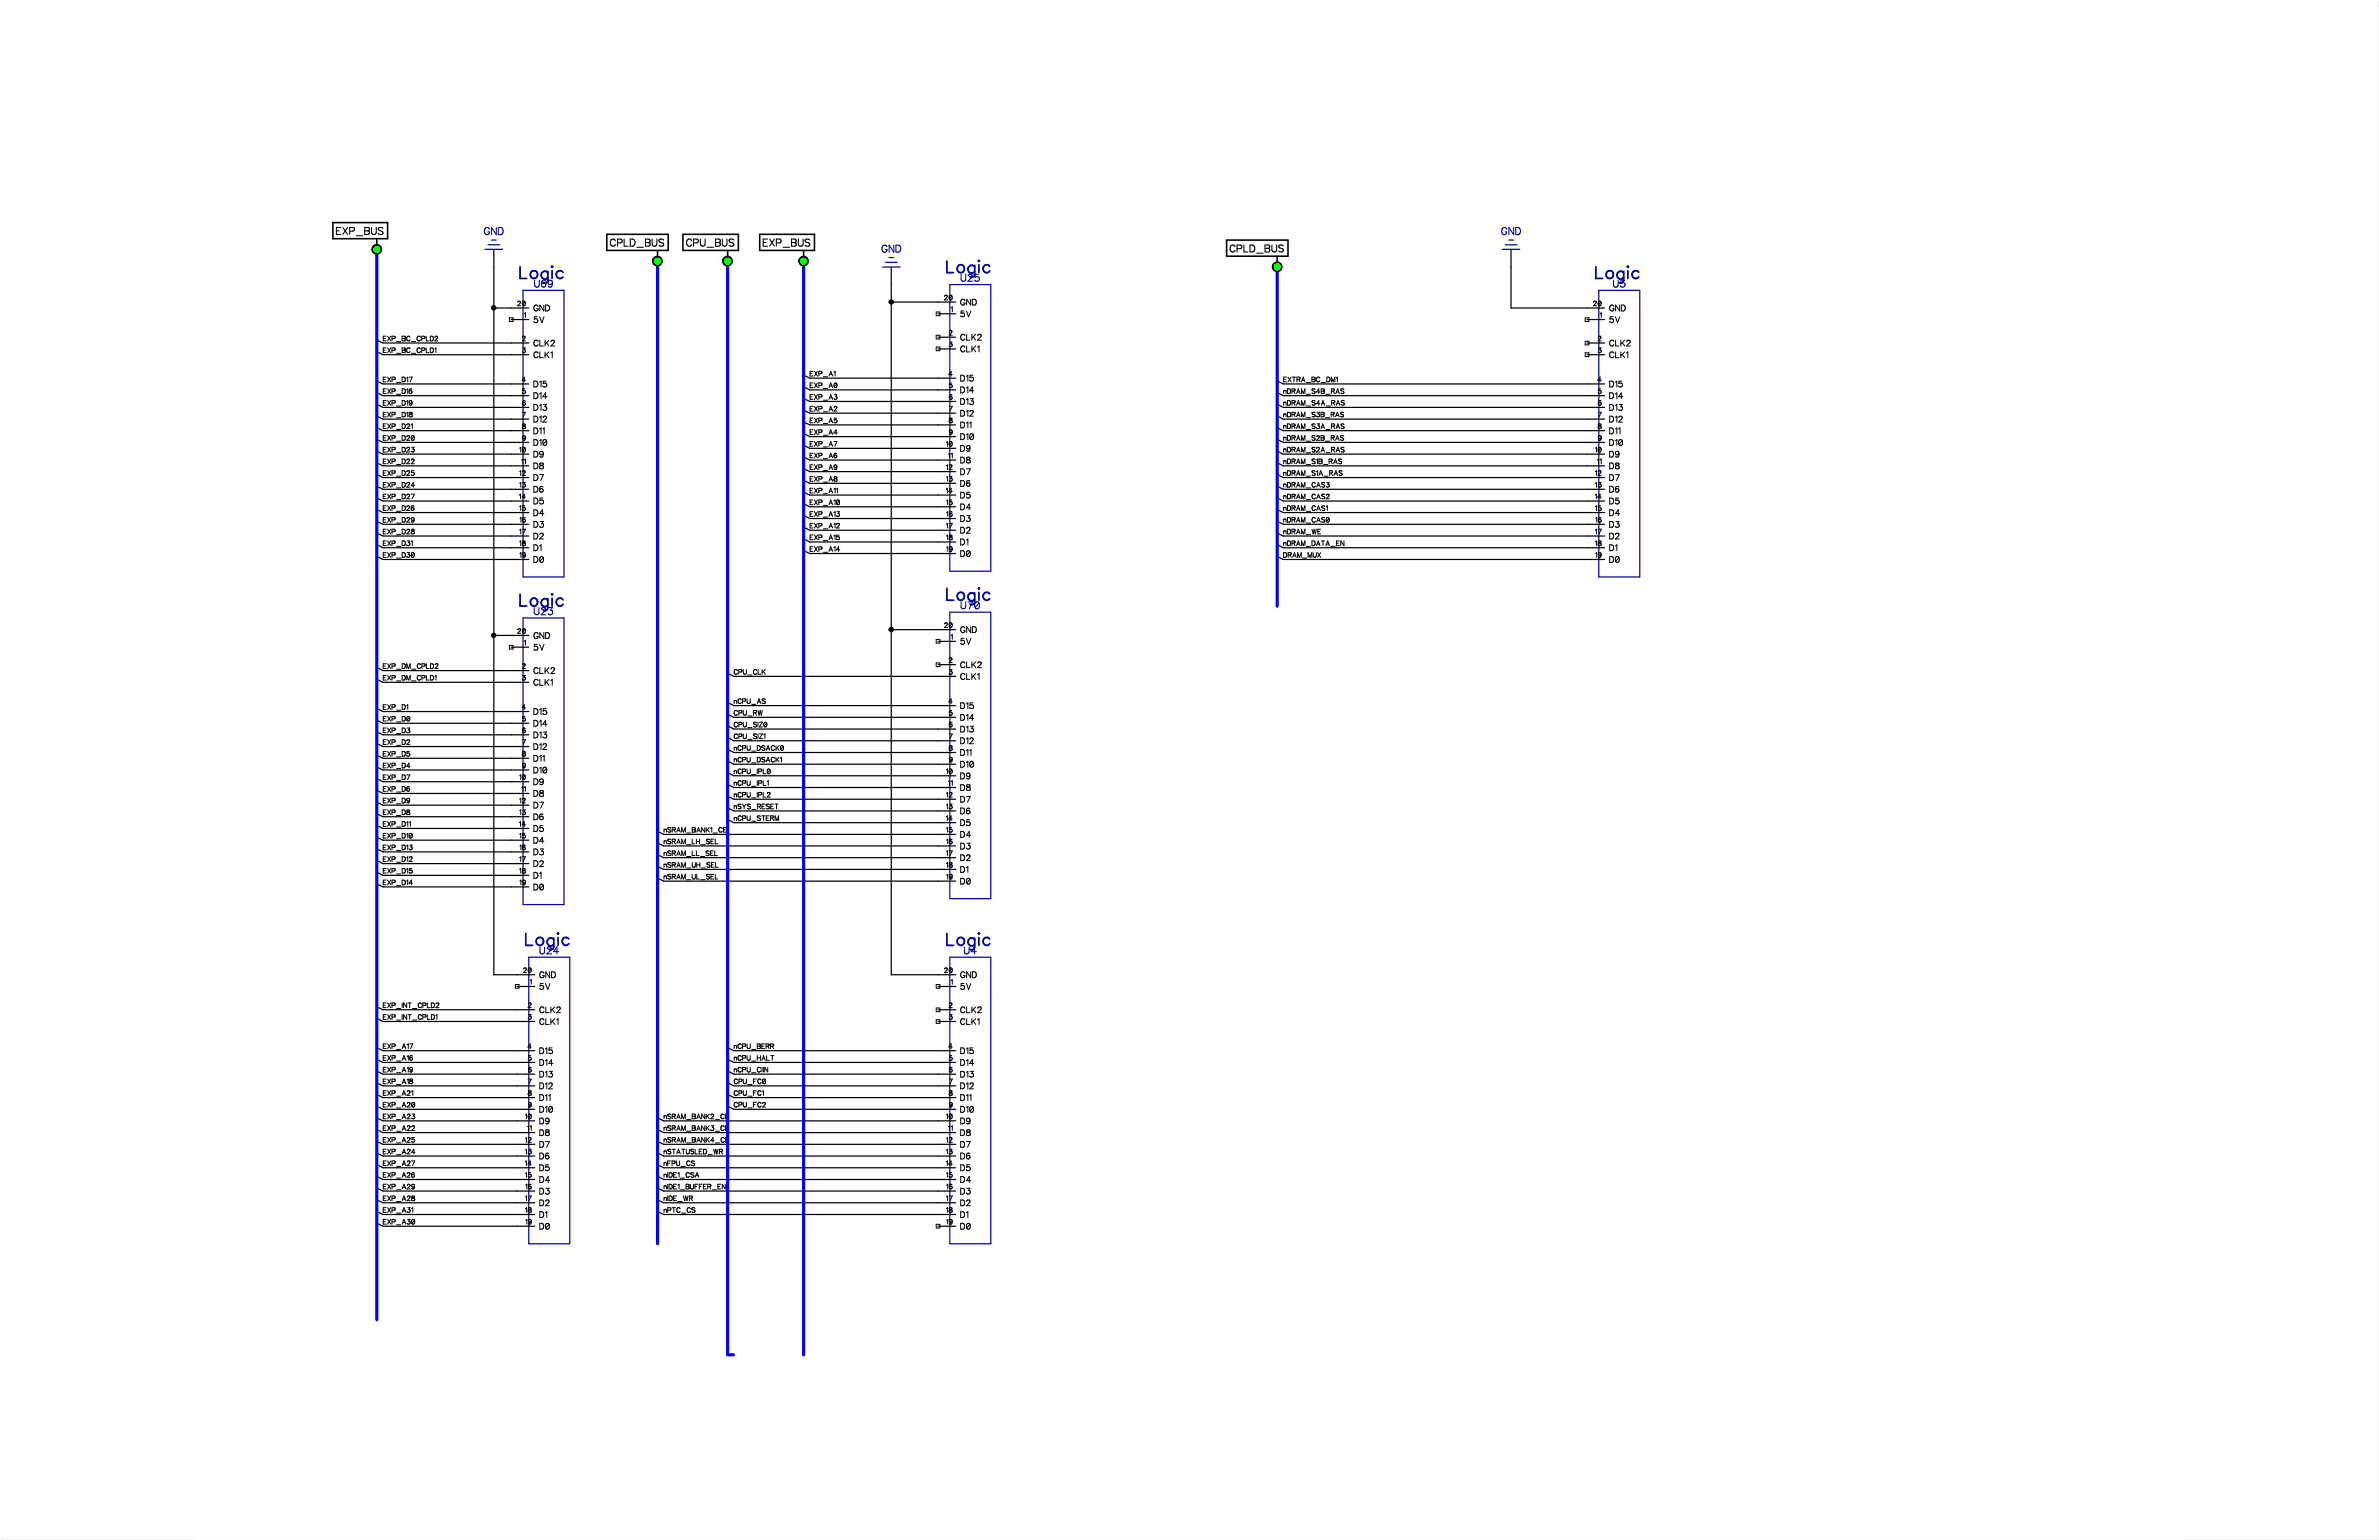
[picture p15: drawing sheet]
<svg xmlns="http://www.w3.org/2000/svg" width="432mm" height="279mm" viewBox="0 0 432 279" stroke-linecap="round" stroke-linejoin="round" font-family="sans-serif">
<defs><g id="words">
<g font-size="4.2">
<text x="94.2" y="51.2">Logic</text>
<text x="171.7" y="50.1">Logic</text>
<text x="289.5" y="51.2">Logic</text>
<text x="94.2" y="110.6">Logic</text>
<text x="171.7" y="109.5">Logic</text>
<text x="95.3" y="172.1">Logic</text>
<text x="171.7" y="172.1">Logic</text>
</g>
<g font-size="2.9">
<text x="59.6" y="42.9">EXP_BUS</text>
<text x="109.1" y="45.1">CPLD_BUSCPU_BUS EXP_BUS</text>
<text x="221.6" y="46.1">CPLD_BUS</text>
</g>
<g font-size="2.5">
<text x="87.8" y="43">GND</text>
<text x="160" y="46.1">GND</text>
<text x="272.5" y="43">GND</text>
<text x="96.9" y="52.5">U69</text>
<text x="174.3" y="51.4">U25</text>
<text x="292.7" y="52.5">U5</text>
<text x="96.9" y="111.9">U23</text>
<text x="174.3" y="110.9">U70</text>
<text x="97.9" y="173.5">U24</text>
<text x="174.9" y="173.5">U4</text>
</g>
<g font-size="2.1">
<text x="96.8" y="58.9">5V</text>
<text x="96.8" y="56.7">GND</text>
<text x="174.3" y="57.8">5V</text>
<text x="174.3" y="55.7">GND</text>
<text x="292.1" y="58.9">5V</text>
<text x="292.1" y="56.7">GND</text>
<text x="96.8" y="63.1">CLK2</text>
<text x="96.8" y="65.2">CLK1</text>
<text x="174.3" y="62">CLK2</text>
<text x="174.3" y="64.2">CLK1</text>
<text x="292.1" y="63.1">CLK2</text>
<text x="292.1" y="65.2">CLK1</text>
<text x="96.8" y="70.5">D15</text>
<text x="174.3" y="69.5">D15</text>
<text x="174.3" y="71.6">D14</text>
<text x="292.1" y="70.5">D15</text>
<text x="96.8" y="72.7">D14</text>
<text x="96.8" y="74.8">D13</text>
<text x="96.8" y="76.9">D12</text>
<text x="174.3" y="73.7">D13</text>
<text x="174.3" y="75.8">D12</text>
<text x="174.3" y="78">D11</text>
<text x="292.1" y="72.7">D14</text>
<text x="292.1" y="74.8">D13</text>
<text x="292.1" y="76.9">D12</text>
<text x="96.8" y="79">D11</text>
<text x="96.8" y="81.1">D10</text>
<text x="96.8" y="83.3">D9</text>
<text x="174.3" y="80.1">D10</text>
<text x="174.3" y="82.2">D9</text>
<text x="292.1" y="79">D11</text>
<text x="292.1" y="81.1">D10</text>
<text x="292.1" y="83.3">D9</text>
<text x="96.8" y="85.4">D8</text>
<text x="96.8" y="87.5">D7</text>
<text x="96.8" y="89.6">D6</text>
<text x="174.3" y="84.3">D8</text>
<text x="174.3" y="86.4">D7</text>
<text x="174.3" y="88.6">D6</text>
<text x="292.1" y="85.4">D8</text>
<text x="292.1" y="87.5">D7</text>
<text x="292.1" y="89.6">D6</text>
<text x="96.8" y="91.8">D5</text>
<text x="96.8" y="93.9">D4</text>
<text x="96.8" y="96">D3</text>
<text x="174.3" y="90.7">D5</text>
<text x="174.3" y="92.8">D4</text>
<text x="174.3" y="94.9">D3</text>
<text x="292.1" y="91.8">D5</text>
<text x="292.1" y="93.9">D4</text>
<text x="292.1" y="96">D3</text>
<text x="96.8" y="98.1">D2</text>
<text x="96.8" y="100.2">D1</text>
<text x="174.3" y="97.1">D2</text>
<text x="174.3" y="99.2">D1</text>
<text x="174.3" y="101.3">D0</text>
<text x="292.1" y="98.1">D2</text>
<text x="292.1" y="100.2">D1</text>
<text x="96.8" y="102.4">D0</text>
<text x="292.1" y="102.4">D0</text>
<text x="96.8" y="118.3">5V</text>
<text x="96.8" y="116.2">GND</text>
<text x="174.3" y="117.2">5V</text>
<text x="174.3" y="115.1">GND</text>
<text x="96.8" y="122.5">CLK2</text>
<text x="96.8" y="124.6">CLK1</text>
<text x="174.3" y="121.5">CLK2</text>
<text x="174.3" y="123.6">CLK1</text>
<text x="96.8" y="130">D15</text>
<text x="174.3" y="128.9">D15</text>
<text x="174.3" y="131">D14</text>
<text x="96.8" y="132.1">D14</text>
<text x="96.8" y="134.2">D13</text>
<text x="96.8" y="136.3">D12</text>
<text x="174.3" y="133.1">D13</text>
<text x="174.3" y="135.3">D12</text>
<text x="174.3" y="137.4">D11</text>
<text x="96.8" y="138.4">D11</text>
<text x="96.8" y="140.6">D10</text>
<text x="96.8" y="142.7">D9</text>
<text x="174.3" y="139.5">D10</text>
<text x="174.3" y="141.6">D9</text>
<text x="174.3" y="143.8">D8</text>
<text x="96.8" y="144.8">D8</text>
<text x="96.8" y="146.9">D7</text>
<text x="96.8" y="149.1">D6</text>
<text x="174.3" y="145.9">D7</text>
<text x="174.3" y="148">D6</text>
<text x="96.8" y="151.2">D5</text>
<text x="96.8" y="153.3">D4</text>
<text x="96.8" y="155.4">D3</text>
<text x="174.3" y="150.1">D5</text>
<text x="174.3" y="152.2">D4</text>
<text x="174.3" y="154.4">D3</text>
<text x="96.8" y="157.5">D2</text>
<text x="96.8" y="159.7">D1</text>
<text x="96.8" y="161.8">D0</text>
<text x="174.3" y="156.5">D2</text>
<text x="174.3" y="158.6">D1</text>
<text x="174.3" y="160.7">D0</text>
<text x="97.9" y="179.8">5V</text>
<text x="97.9" y="177.7">GND</text>
<text x="174.3" y="179.8">5V</text>
<text x="174.3" y="177.7">GND</text>
<text x="97.9" y="184.1">CLK2</text>
<text x="174.3" y="184.1">CLK2</text>
<text x="97.9" y="186.2">CLK1</text>
<text x="97.9" y="191.5">D15</text>
<text x="174.3" y="186.2">CLK1</text>
<text x="174.3" y="191.5">D15</text>
<text x="97.9" y="193.6">D14</text>
<text x="97.9" y="195.7">D13</text>
<text x="97.9" y="197.9">D12</text>
<text x="174.3" y="193.6">D14</text>
<text x="174.3" y="195.7">D13</text>
<text x="174.3" y="197.9">D12</text>
<text x="97.9" y="200">D11</text>
<text x="97.9" y="202.1">D10</text>
<text x="174.3" y="200">D11</text>
<text x="174.3" y="202.1">D10</text>
<text x="97.9" y="204.2">D9</text>
<text x="97.9" y="206.4">D8</text>
<text x="97.9" y="208.5">D7</text>
<text x="174.3" y="204.2">D9</text>
<text x="174.3" y="206.4">D8</text>
<text x="174.3" y="208.5">D7</text>
<text x="97.9" y="210.6">D6</text>
<text x="97.9" y="212.7">D5</text>
<text x="97.9" y="214.8">D4</text>
<text x="174.3" y="210.6">D6</text>
<text x="174.3" y="212.7">D5</text>
<text x="174.3" y="214.8">D4</text>
<text x="97.9" y="217">D3</text>
<text x="97.9" y="219.1">D2</text>
<text x="97.9" y="221.2">D1</text>
<text x="174.3" y="217">D3</text>
<text x="174.3" y="219.1">D2</text>
<text x="174.3" y="221.2">D1</text>
<text x="97.9" y="223.3">D0</text>
<text x="174.3" y="223.3">D0</text>
</g>
<g font-size="1.7">
<text x="93.9" y="55.7">20</text>
<text x="95.1" y="57.9">1</text>
<text x="171.4" y="54.7">20</text>
<text x="172.6" y="56.8">1</text>
<text x="289.1" y="55.7">20</text>
<text x="290.4" y="57.9">1</text>
<text x="94.7" y="62.1">2</text>
<text x="94.7" y="64.2">3</text>
<text x="172.2" y="61">2</text>
<text x="172.2" y="63.2">3</text>
<text x="290" y="62.1">2</text>
<text x="290" y="64.2">3</text>
<text x="94.7" y="69.5">4</text>
<text x="94.7" y="71.7">5</text>
<text x="172.2" y="68.5">4</text>
<text x="172.2" y="70.6">5</text>
<text x="290" y="69.5">4</text>
<text x="290" y="71.7">5</text>
<text x="94.7" y="75.9">7</text>
<text x="94.8" y="73.8">6</text>
<text x="172.2" y="74.8">7</text>
<text x="172.2" y="77">8</text>
<text x="172.2" y="72.7">6</text>
<text x="290" y="75.9">7</text>
<text x="290" y="73.8">6</text>
<text x="94.3" y="82.3">10</text>
<text x="94.7" y="78">8</text>
<text x="94.8" y="80.2">9</text>
<text x="171.7" y="81.2">10</text>
<text x="172.1" y="83.3">11</text>
<text x="172.2" y="79.1">9</text>
<text x="289.5" y="82.3">10</text>
<text x="290" y="78">8</text>
<text x="290" y="80.2">9</text>
<text x="94.3" y="86.5">12</text>
<text x="94.3" y="88.6">13</text>
<text x="94.6" y="84.4">11</text>
<text x="171.7" y="89.7">14</text>
<text x="171.7" y="85.5">12</text>
<text x="171.7" y="87.6">13</text>
<text x="289.5" y="86.5">12</text>
<text x="289.5" y="88.6">13</text>
<text x="289.9" y="84.4">11</text>
<text x="94.2" y="90.8">14</text>
<text x="94.3" y="92.9">15</text>
<text x="94.3" y="95">16</text>
<text x="171.7" y="91.8">15</text>
<text x="171.8" y="93.9">16</text>
<text x="289.5" y="90.8">14</text>
<text x="289.5" y="92.9">15</text>
<text x="289.6" y="95">16</text>
<text x="94.3" y="97.1">17</text>
<text x="94.3" y="99.3">18</text>
<text x="94.3" y="101.4">19</text>
<text x="171.7" y="96.1">17</text>
<text x="171.7" y="98.2">18</text>
<text x="171.8" y="100.3">19</text>
<text x="289.5" y="97.1">17</text>
<text x="289.5" y="99.3">18</text>
<text x="289.6" y="101.4">19</text>
<text x="93.9" y="115.2">20</text>
<text x="95.1" y="117.3">1</text>
<text x="171.4" y="114.1">20</text>
<text x="172.6" y="116.2">1</text>
<text x="94.7" y="121.5">2</text>
<text x="94.7" y="123.7">3</text>
<text x="172.2" y="120.5">2</text>
<text x="172.2" y="122.6">3</text>
<text x="94.7" y="129">4</text>
<text x="94.7" y="131.1">5</text>
<text x="172.2" y="127.9">4</text>
<text x="172.2" y="130">5</text>
<text x="94.7" y="135.3">7</text>
<text x="94.7" y="137.5">8</text>
<text x="94.8" y="133.2">6</text>
<text x="172.2" y="134.3">7</text>
<text x="172.2" y="136.4">8</text>
<text x="172.2" y="132.1">6</text>
<text x="94.3" y="141.7">10</text>
<text x="94.6" y="143.8">11</text>
<text x="94.8" y="139.6">9</text>
<text x="171.7" y="140.6">10</text>
<text x="172.1" y="142.8">11</text>
<text x="172.2" y="138.5">9</text>
<text x="94.3" y="145.9">12</text>
<text x="94.3" y="148.1">13</text>
<text x="171.7" y="149.1">14</text>
<text x="171.7" y="144.9">12</text>
<text x="171.7" y="147">13</text>
<text x="94.2" y="150.2">14</text>
<text x="94.3" y="152.3">15</text>
<text x="94.3" y="154.4">16</text>
<text x="171.7" y="151.2">15</text>
<text x="171.7" y="155.5">17</text>
<text x="171.8" y="153.4">16</text>
<text x="94.3" y="156.6">17</text>
<text x="94.3" y="158.7">18</text>
<text x="94.3" y="160.8">19</text>
<text x="171.7" y="157.6">18</text>
<text x="171.8" y="159.7">19</text>
<text x="95" y="176.7">20</text>
<text x="96.2" y="178.8">1</text>
<text x="171.4" y="176.7">20</text>
<text x="172.6" y="178.8">1</text>
<text x="95.8" y="183.1">2</text>
<text x="95.8" y="185.2">3</text>
<text x="172.2" y="183.1">2</text>
<text x="172.2" y="185.2">3</text>
<text x="95.8" y="190.5">4</text>
<text x="172.2" y="190.5">4</text>
<text x="95.8" y="192.6">5</text>
<text x="95.8" y="196.9">7</text>
<text x="95.8" y="194.8">6</text>
<text x="172.2" y="192.6">5</text>
<text x="172.2" y="196.9">7</text>
<text x="172.2" y="194.8">6</text>
<text x="95.3" y="203.2">10</text>
<text x="95.8" y="199">8</text>
<text x="95.8" y="201.1">9</text>
<text x="171.7" y="203.2">10</text>
<text x="172.2" y="199">8</text>
<text x="172.2" y="201.1">9</text>
<text x="95.3" y="207.5">12</text>
<text x="95.3" y="209.6">13</text>
<text x="95.7" y="205.4">11</text>
<text x="171.7" y="207.5">12</text>
<text x="171.7" y="209.6">13</text>
<text x="172.1" y="205.4">11</text>
<text x="95.3" y="211.7">14</text>
<text x="95.3" y="213.9">15</text>
<text x="95.4" y="216">16</text>
<text x="171.7" y="211.7">14</text>
<text x="171.7" y="213.9">15</text>
<text x="171.8" y="216">16</text>
<text x="95.3" y="218.1">17</text>
<text x="95.3" y="220.2">18</text>
<text x="171.7" y="218.1">17</text>
<text x="171.7" y="220.2">18</text>
<text x="95.4" y="222.3">19</text>
<text x="171.8" y="222.3">19</text>
</g>
</g></defs>
<g fill="#000" stroke="#000" stroke-width=".18">
<path d="M0 0h431.8v279.4h-431.8z"/>
<circle cx="89.6" cy="55.8" r=".41"/>
<circle cx="161.8" cy="54.8" r=".41"/>
<circle cx="89.6" cy="115.3" r=".4"/>
<circle cx="161.8" cy="114.2" r=".41"/>
</g>
<g fill="#fff" stroke="#fff" stroke-width=".18">
<path d="M0 0h431.8v279.4h-431.8z"/>
<path d="M35.5 0h360.8v279.4h-360.8z"/>
</g>
<g fill="none" stroke="#000" stroke-width=".18">
<path d="M92.5 57.7h.6v.6h-.6zM94 54.8l.3-.2 .2 .3-.6 .6h.6M94 54.8h.1M95.2 56.9l.2-.2v.9M95.3 54.8l-.1-.1h-.3l-.1 .6M95.3 54.8l.1 .3-.2 .3h-.3l-.1-.1M95.3 54.8l-.5 .5M97.5 57.5h-.5v.4a.38 .38 0 0 1 .5 0 .38 .38 0 0 1 0 .6 .38 .38 0 0 1-.6-.2M97.7 55.6a.39 .39 0 0 0-.5-.3 .39 .39 0 0 0-.3 .5 .45 .45 0 0 0 .2 .5 .45 .45 0 0 0 .5 0l.1-.3h-.3M97.9 57.5l.5 1 .3-1M98.7 55.3v1.1l-.7-1.1v1.1M99 55.3h.4a.57 .57 0 0 1 .4 .6 .57 .57 0 0 1-.4 .5h-.4z"/>
<path d="M169.9 56.6h.7v.7h-.7zM171.4 53.8l.2-.2h.3l.1 .2-.6 .6h.6M172.6 55.8l.2-.1v.8M172.8 53.7v.4l-.1 .3h-.2l-.2-.1M172.8 53.7l-.1-.1h-.3l-.1 .7M172.8 53.7l-.5 .6M175 56.4h-.5l-.1 .5a.37 .37 0 0 1 .6 0 .37 .37 0 0 1-.1 .5 .37 .37 0 0 1-.5-.1M175.1 54.5a.39 .39 0 0 0-.4-.2 .39 .39 0 0 0-.3 .4v.3a.38 .38 0 0 0 .4 .3 .38 .38 0 0 0 .3-.3h-.2M175.4 56.4l.4 1.1 .4-1.1M176.2 54.3v1l-.7-1v1M176.5 54.3h.3a.56 .56 0 0 1 .4 .5 .56 .56 0 0 1-.4 .5h-.3zM287.7 57.7h.7v.6h-.7z"/>
<path d="M289.2 54.8l.4-.2 .2 .3-.6 .6h.6M289.2 54.8h.1M290.4 56.9l.2-.2v.9M290.6 54.8v.3l-.1 .3h-.3l-.1-.1M290.6 54.8l-.1-.1h-.3l-.1 .6M290.6 54.8l-.5 .5M292.8 57.5h-.5l-.1 .4a.37 .37 0 0 1 .6 0 .37 .37 0 0 1-.1 .6 .37 .37 0 0 1-.5-.2M292.9 55.6a.39 .39 0 0 0-.4-.3 .39 .39 0 0 0-.3 .5v.2a.38 .38 0 0 0 .3 .4 .38 .38 0 0 0 .4-.4h-.2M293.2 57.5l.4 1 .4-1M294 55.3v1.1l-.8-1.1v1.1M294.3 55.3h.3a.58 .58 0 0 1 .4 .6 .58 .58 0 0 1-.4 .5h-.3zM69.6 63.5h.3"/>
<path d="M69.6 61.4h.3M69.6 71h.3M69.6 68.8h.3M69.6 75.2h.3M69.6 73.1h.3M69.6 79.4h.3M69.6 77.3h.3M70.1 61h-.5v.8h.5M70.1 63.1h-.5v.9h.5M70.1 68.4h-.5v.9h.5M70.1 70.5h-.5v.9h.5M70.1 72.7h-.5v.8h.5"/>
<path d="M70.1 74.8h-.5v.8h.5M70.1 76.9h-.5v.9h.5M70.1 79h-.5v.9h.5M70.4 63.1l.5 .9M70.4 61l.5 .8M70.4 70.5l.5 .9M70.4 68.4l.5 .9M70.4 74.8l.5 .8M70.4 72.7l.5 .8M70.4 79l.5 .9M70.4 76.9l.5 .9M70.9 63.1l-.5 .9"/>
<path d="M70.9 61l-.5 .8M70.9 70.5l-.5 .9M70.9 68.4l-.5 .9M70.9 74.8l-.5 .8M70.9 72.7l-.5 .8M70.9 79l-.5 .9M70.9 76.9l-.5 .9M71.2 63.6l.5-.1v-.3l-.5-.1v.9M71.2 61.4h.5v-.4h-.5v.8M71.2 68.9l.5-.1v-.3l-.5-.1v.9M71.2 71h.5v-.4l-.5-.1v.9M71.2 73.1h.5v-.4h-.5v.8"/>
<path d="M71.2 75.2h.5v-.3l-.5-.1v.8M71.2 77.4l.5-.1v-.3l-.5-.1v.9M71.2 79.5l.5-.1v-.3l-.5-.1v.9M72 64.1h.7M72 62h.7M72 71.5h.7M72 69.4h.7M72 75.8h.7M72 73.7h.7M72 77.9h.7M73 61h.5l.1 .2-.2 .2 .2 .2-.1 .2h-.5zM73 63.1l.5 .1 .1 .2-.2 .1 .2 .2-.1 .2-.5 .1z"/>
<path d="M73 63.5h.4M73 68.4h.3a.46 .46 0 0 1 .3 .4 .46 .46 0 0 1-.3 .5h-.3zM73 70.5h.3a.46 .46 0 0 1 .3 .5 .46 .46 0 0 1-.3 .4h-.3zM73 72.7h.3a.46 .46 0 0 1 .3 .4 .46 .46 0 0 1-.3 .4h-.3zM73 74.8h.3a.44 .44 0 0 1 .3 .4 .44 .44 0 0 1-.3 .4h-.3zM73 76.9h.3a.46 .46 0 0 1 .3 .4 .46 .46 0 0 1-.3 .5h-.3zM73 79h.3a.46 .46 0 0 1 .3 .5 .46 .46 0 0 1-.3 .4h-.3zM73 61.4h.4M73.8 68.6l.2-.2v.9M73.8 70.7l.2-.2v.9M73.8 72.8l.2-.1v.8M73.8 75l.2-.2v.8"/>
<path d="M73.9 77.1v-.1a.25 .25 0 0 1 .4 0 .25 .25 0 0 1-.1 .4l-.4 .4h.6M73.9 79.2l.1-.2 .4 .2-.6 .7h.6M74.3 68.4h.5l-.4 .9M74.3 74.9l.1 .2 .3 .1 .1 .2a.28 .28 0 0 1-.3 .2 .28 .28 0 0 1-.2-.3l.5-.3-.2-.2zM74.4 63.3a.31 .31 0 0 0-.3-.2 .31 .31 0 0 0-.3 .3l.2 .5 .2 .1 .2-.2M74.4 61.2a.31 .31 0 0 0-.3-.2 .31 .31 0 0 0-.3 .3v.2a.31 .31 0 0 0 .3 .3 .31 .31 0 0 0 .3-.1M74.6 77.1l.2-.2v.9M74.7 64.1h.7M74.7 62h.7M74.7 70.7l-.2-.2a.41 .41 0 0 0-.2 .6M74.8 73l-.1 .5h-.2l-.2-.1M75.2 79.2v.3l-.1 .4h-.4v-.2"/>
<path d="M75.2 79.2l-.2-.2-.3 .1v.6M75.2 79.2l-.5 .5M76.3 63.3a.31 .31 0 0 0-.4-.2 .31 .31 0 0 0-.2 .3l.2 .5 .2 .1 .2-.2M76.3 61.2a.31 .31 0 0 0-.4-.2 .31 .31 0 0 0-.2 .3v.2a.31 .31 0 0 0 .2 .3 .31 .31 0 0 0 .4-.1M76.5 63.6l.5-.1 .1-.3-.6-.1v.9M76.5 61.4h.6v-.3l-.6-.1v.8M77.4 63.1v.9h.5M77.4 61v.8h.5M78.1 63.1h.3a.46 .46 0 0 1 .3 .4 .46 .46 0 0 1-.3 .5h-.3zM78.1 61h.4l.2 .3-.2 .5h-.4zM78.9 63.3l.2-.2v.9M79 61.2v-.2h.4v.3l-.5 .5h.6"/>
<path d="M94.8 74.8h.6l-.4 .8M94.8 61.2l.2-.2h.2v.4l-.4 .4h.6M94.8 73.2l.3 .3M94.9 63.1h.4l-.2 .3 .2 .1 .1 .2-.3 .3-.3-.2M94.9 77v.2a.36 .36 0 0 1 .4 .1 .36 .36 0 0 1 0 .4h-.4a.36 .36 0 0 1 0-.4 .36 .36 0 0 1 .4-.1v-.2zM95.1 73.5h.1M95.1 79h.1M95.1 73h.1M95.1 79.6h.1M95.1 79l-.3 .3 .3 .3M95.1 73l-.3 .2M95.1 73l.3 .2-.3 .3"/>
<path d="M95.1 79l.3 .3M95.3 70.5h-.4l-.1 .4a.31 .31 0 0 1 .5 0 .31 .31 0 0 1 0 .4 .31 .31 0 0 1-.5-.1M95.3 72.8l-.2-.1a.41 .41 0 0 0-.3 .5M95.4 79.3l-.2 .6-.3-.1M95.4 69h-.6l.4-.6v.9M95.4 79.3l-.3 .3M96.9 69.2h.4a.55 .55 0 0 1 .3 .5 .55 .55 0 0 1-.3 .5h-.4zM96.9 71.2h.4a.57 .57 0 0 1 .3 .6 .57 .57 0 0 1-.3 .5h-.4zM96.9 73.4h.4a.57 .57 0 0 1 .3 .5 .57 .57 0 0 1-.3 .6h-.4zM96.9 75.5h.4a.57 .57 0 0 1 .3 .5 .57 .57 0 0 1-.3 .6h-.4zM96.9 77.6h.4a.57 .57 0 0 1 .3 .6 .57 .57 0 0 1-.3 .5h-.4zM96.9 79.8h.4a.55 .55 0 0 1 .3 .5 .55 .55 0 0 1-.3 .5h-.4z"/>
<path d="M97.7 62a.39 .39 0 0 0-.5-.3 .39 .39 0 0 0-.3 .4v.3a.39 .39 0 0 0 .3 .4 .39 .39 0 0 0 .5-.3M97.7 64.1a.4 .4 0 0 0-.5-.3 .4 .4 0 0 0-.3 .4 .45 .45 0 0 0 .2 .6 .45 .45 0 0 0 .5-.1l.1-.1M97.9 69.3l.3-.1v1M97.9 71.5l.3-.2v1M97.9 73.6l.3-.2v1.1M97.9 75.7l.3-.2v1.1M97.9 77.8l.3-.2v1.1M97.9 79.9l.3-.1v1M98 61.7v1.1h.6M98 63.8v1.1h.6M98.5 77.8l.3-.2v1.1M98.5 74.3l.1 .1"/>
<path d="M98.6 75.7l.2-.2h.2l.2 .3-.7 .8h.8M98.6 75.7v.1M98.6 74.4h.1M98.6 73.4h.6l-.3 .4a.36 .36 0 0 1 .3 .5 .36 .36 0 0 1-.6 .1M98.9 61.7v1.1M98.9 63.8v1.1M99.1 69.2h-.5v.4a.38 .38 0 0 1 .6 0 .38 .38 0 0 1-.1 .6 .38 .38 0 0 1-.6-.2M99.2 79.9l.1 .3a.46 .46 0 0 1-.5 .6l-.2-.2M99.2 79.9l-.1-.1h-.3a.56 .56 0 0 0-.2 .8M99.2 62.2l.4 .6M99.2 64.3l.4 .6M99.2 79.9l-.6 .7"/>
<path d="M99.3 72h-.8l.5-.7v1M99.6 61.7l-.7 .7M99.6 63.8l-.7 .7M100 64l.2-.2v1.1M100 62l.1-.2h.5l-.1 .5-.5 .5h.7M147 69.9h.4M147 67.8h.4M147 74.1h.4M147 72h.4M147 78.4h.4M147 76.3h.4M147.6 69.5h-.6v.8h.6"/>
<path d="M147.6 67.4h-.6v.8h.6M147.6 71.6h-.6v.9h.6M147.6 73.7h-.6v.9h.6M147.6 75.9h-.6v.8h.6M147.6 78h-.6v.8h.6M147.8 69.5l.6 .8M147.8 67.4l.6 .8M147.8 73.7l.6 .9M147.8 71.6l.6 .9M147.8 78l.6 .8M147.8 75.9l.6 .8M148.4 69.5l-.6 .8"/>
<path d="M148.4 67.4l-.6 .8M148.4 73.7l-.6 .9M148.4 71.6l-.6 .9M148.4 78l-.6 .8M148.4 75.9l-.6 .8M148.6 69.9h.5l.1-.3-.6-.1v.8M148.6 67.8h.5l.1-.4h-.6v.8M148.6 72h.5l.1-.3-.6-.1v.9M148.6 74.2l.5-.1v-.3l-.5-.1v.9M148.6 76.3h.5v-.4h-.5v.8M148.6 78.4h.5l.1-.4h-.6v.8M149.4 70.5h.8"/>
<path d="M149.4 68.4h.8M149.4 74.7h.8M149.4 72.6h.8M149.4 79h.8M149.4 76.8h.8M150.5 70.3l.3-.8 .3 .8M150.5 68.2l.3-.8 .3 .8M150.5 74.6l.3-.9 .3 .9M150.5 72.5l.3-.9 .3 .9M150.5 78.8l.3-.8 .3 .8M150.5 76.7l.3-.8 .3 .8M150.6 70h.4"/>
<path d="M150.6 67.9h.4M150.6 74.3h.4M150.6 72.2h.4M150.6 78.5h.4M150.6 76.4h.4M151.4 67.5l.2-.1v.8M151.4 73.9l.2-.2 .3 .2-.5 .7h.5M151.4 71.6h.5l-.3 .3a.28 .28 0 0 1 .3 .3 .28 .28 0 0 1-.2 .3 .28 .28 0 0 1-.3-.2M151.9 75.9h-.5v.3a.3 .3 0 0 1 .5 .1 .3 .3 0 0 1-.1 .4 .3 .3 0 0 1-.4-.2M151.9 69.7l-.1 .6h-.3l-.1-.1M151.9 69.7l-.2-.2h-.2l-.1 .3v.4M151.9 69.7l-.5 .5"/>
<path d="M152 78.5h-.6l.4-.5v.8M169.9 60.8h.7v.7h-.7zM169.9 63h.7v.6h-.7zM172.3 73.7h.5l-.4 .9M172.3 60.1h.1M172.3 60.1l.3-.2 .2 .3-.5 .6h.5M172.3 72h.4l.1 .2-.1 .2h-.3zM172.3 75.9v.2a.36 .36 0 0 1 .4 .2 .36 .36 0 0 1 .1 .4h-.5v-.4l.5-.3v-.1zM172.3 62.1h.5l-.2 .3a.28 .28 0 0 1 .2 .4 .28 .28 0 0 1-.5-.1M172.8 69.5h-.5v.3a.3 .3 0 0 1 .5 0 .3 .3 0 0 1-.1 .5 .3 .3 0 0 1-.4-.1M172.8 71.7l-.2-.1a.41 .41 0 0 0-.3 .6M172.8 67.9h-.6l.4-.5v.8"/>
<path d="M172.8 78.3l-.1 .5h-.2l-.2-.1M174.4 68.1h.3a.58 .58 0 0 1 .4 .5 .58 .58 0 0 1-.4 .6h-.3zM174.4 70.2h.3a.58 .58 0 0 1 .4 .5 .58 .58 0 0 1-.4 .6h-.3zM174.4 72.3h.3a.56 .56 0 0 1 .4 .6 .56 .56 0 0 1-.4 .5h-.3zM174.4 74.5h.3a.56 .56 0 0 1 .4 .5 .56 .56 0 0 1-.4 .5h-.3zM174.4 76.6h.3a.56 .56 0 0 1 .4 .5 .56 .56 0 0 1-.4 .5h-.3zM174.4 78.7h.3a.58 .58 0 0 1 .4 .5 .58 .58 0 0 1-.4 .6h-.3zM175.1 63a.39 .39 0 0 0-.4-.2 .39 .39 0 0 0-.3 .4v.2a.39 .39 0 0 0 .3 .4 .39 .39 0 0 0 .4-.2M175.1 60.9a.39 .39 0 0 0-.4-.3 .39 .39 0 0 0-.3 .5v.2a.39 .39 0 0 0 .3 .4 .39 .39 0 0 0 .4-.2M175.4 70.4l.3-.2v1.1M175.4 68.3l.3-.2v1.1M175.4 72.5l.3-.2v1.1"/>
<path d="M175.4 74.6l.3-.1v1M175.4 76.8l.3-.2v1M175.4 78.9l.3-.2v1.1M175.5 60.6v1.1h.6M175.5 62.8v1h.6M176 76.8l.2-.2v1M176.1 74.7l.1-.2h.4l.1 .1-.7 .9h.7M176.1 72.3h.6l-.4 .4a.36 .36 0 0 1 .4 .4 .36 .36 0 0 1-.3 .3 .36 .36 0 0 1-.4-.2M176.4 60.6v1.1M176.4 62.8v1M176.6 68.1h-.5v.4a.36 .36 0 0 1 .5 .1 .36 .36 0 0 1-.1 .5 .36 .36 0 0 1-.5-.2M176.7 78.9l-.1 .8-.3 .1-.2-.2"/>
<path d="M176.7 78.9a.31 .31 0 0 0-.3-.2 .31 .31 0 0 0-.3 .2v.7M176.7 61.1l.4 .6M176.7 63.2l.4 .6M176.7 78.9l-.6 .7M176.8 70.9h-.8l.5-.7v1.1M177.1 60.6l-.7 .8M177.1 62.8l-.7 .7M177.4 63l.3-.2v1M177.5 60.9l.1-.2 .3-.1 .2 .4-.7 .7h.7M233 70.8v.6M233 73v.5M233 75.1v.5"/>
<path d="M233 77.2v.6M233 79.3v.6M233 68.8h.3M233 71l.4-.1v.5M233 73.1l.4-.1v.5M233 75.2l.4-.1v.5M233 77.4l.3-.2 .1 .6M233 79.5l.3-.2 .1 .6M233.5 68.4h-.5v.9h.5M233.7 70.5h.3a.46 .46 0 0 1 .3 .5 .46 .46 0 0 1-.3 .4h-.3zM233.7 74.8h.3a.44 .44 0 0 1 .3 .4 .44 .44 0 0 1-.3 .4h-.3zM233.7 72.7h.3a.46 .46 0 0 1 .3 .4 .46 .46 0 0 1-.3 .4h-.3z"/>
<path d="M233.7 79h.3a.46 .46 0 0 1 .3 .5 .46 .46 0 0 1-.3 .4h-.3zM233.7 76.9h.3a.46 .46 0 0 1 .3 .4 .46 .46 0 0 1-.3 .5h-.3zM233.8 68.4l.5 .9M234.3 68.4l-.5 .9M234.5 71l.5-.1v-.3l-.5-.1v.9M234.5 75.2l.5-.1v-.2l-.5-.1v.8M234.5 73.1l.5-.1v-.3h-.5v.8M234.5 79.4h.5v-.3l-.5-.1v.9M234.5 77.3l.5-.1v-.2l-.5-.1v.9M234.6 68.4h.5M234.8 79.4l.3 .5M234.8 77.3l.3 .5"/>
<path d="M234.8 75.2l.3 .4M234.8 73.1l.3 .4M234.8 71l.3 .4M234.9 68.4v.9M235.3 79.9l.3-.9 .4 .9M235.3 77.8l.3-.9 .4 .9M235.3 75.6l.3-.8 .4 .8M235.3 73.5l.3-.8 .4 .8M235.3 71.4l.3-.9 .4 .9M235.4 68.8h.5v-.3l-.5-.1v.9M235.5 79.6h.3M235.5 77.5h.3"/>
<path d="M235.5 75.4h.3M235.5 73.2h.3M235.5 71.1h.3M235.7 68.8l.3 .5M236.2 69.3l.3-.9 .4 .9M236.2 71.4v-.9l.3 .9 .4-.9v.9M236.2 73.5v-.8l.3 .8 .4-.8v.8M236.2 75.6v-.8l.3 .8 .4-.8v.8M236.2 77.8v-.9l.3 .9 .4-.9v.9M236.2 79.9v-.9l.3 .9 .4-.9v.9M236.3 69h.5M237.1 71.5h.8"/>
<path d="M237.1 69.4h.8M237.1 75.8h.8M237.1 73.7h.8M237.1 77.9h.8M238.1 68.4l.5 .1 .1 .2-.2 .1 .2 .2-.1 .2-.5 .1zM238.1 68.8h.4M238.7 70.7l-.2-.2-.4 .2 .6 .5-.2 .2-.4-.1M238.7 74.9l-.2-.1-.4 .1 .1 .2 .5 .3-.2 .2-.4-.1M238.7 72.8l-.2-.1-.4 .1 .1 .2 .5 .2v.2l-.2 .1-.4-.1M238.7 79.2l-.2-.2-.4 .2 .1 .2 .5 .2-.1 .3-.5-.1M238.7 77l-.2-.1-.4 .1 .1 .2 .5 .2-.1 .3-.5-.1M239 79.2l.1-.2 .4 .2-.5 .7h.5"/>
<path d="M239 74.8h.5l-.3 .3a.29 .29 0 0 1 .3 .3 .29 .29 0 0 1-.2 .3 .29 .29 0 0 1-.3-.2M239 76.9h.5l-.3 .3a.28 .28 0 0 1 .3 .3 .28 .28 0 0 1-.2 .3 .28 .28 0 0 1-.3-.2M239.6 68.6a.31 .31 0 0 0-.4-.2 .31 .31 0 0 0-.2 .3v.3a.31 .31 0 0 0 .2 .3 .31 .31 0 0 0 .4-.2M239.6 73.2h-.6l.4-.5v.8M239.6 71.1h-.6l.4-.6v.9M239.8 75.2h.3M239.8 79h.3l.2 .2-.2 .2 .2 .2v.3h-.5zM239.8 79.4h.3M239.8 77.8l.3-.9 .3 .9M239.8 70.5l.5 .1 .1 .2-.2 .2h.1l.1 .2-.2 .2h-.4zM239.8 71h.4M239.8 69.4h.8"/>
<path d="M239.8 73.5l.3-.8 .3 .8M239.9 77.5h.4M239.9 73.2h.4M240.3 75.2h-.2M240.3 75.1v-.3h-.5v.8h.5v-.2l-.2-.2M240.3 75.1v.1M240.6 75.8h.8M240.6 71.5h.8M240.7 77.9h.7M240.7 73.7h.8M240.8 68.4h.3a.46 .46 0 0 1 .3 .4 .46 .46 0 0 1-.3 .5h-.3zM241.6 75.2h.5v-.3l-.5-.1v.8"/>
<path d="M241.6 79.4h.5v-.3l-.5-.1v.9M241.6 71h.4l.2-.3-.1-.1-.5-.1v.9M241.6 69.3v-.9l.4 .9 .3-.9v.9M241.7 77.3l.5-.1v-.2l-.5-.1v.9M241.7 73.1l.5-.1 .1-.3h-.6v.8M241.9 79.4l.3 .5M241.9 75.2l.3 .4M241.9 71l.3 .4M242 77.3l.3 .5M242 73.1l.3 .4M242.4 79.9l.3-.9 .4 .9M242.4 75.6l.3-.8 .4 .8"/>
<path d="M242.4 71.4l.4-.9 .3 .9M242.5 77.8l.3-.9 .3 .9M242.5 68.6l.2-.2v.9M242.5 79.6h.5M242.5 75.4h.5M242.5 73.5l.4-.8 .3 .8M242.6 71.1h.4M242.6 77.5h.4M242.7 73.2h.4M243.9 74.9l-.2-.1-.4 .1 .1 .2 .5 .3-.2 .2-.4-.1M243.9 79.2l-.2-.2-.4 .2 .1 .2 .4 .2v.3l-.5-.1M243.9 70.7l-.5-.1v.2l.4 .2 .1 .3-.2 .1-.3-.1"/>
<path d="M244 77l-.2-.1-.4 .1 .1 .2 .4 .2 .1 .2-.2 .2-.4-.2M244 72.8l-.2-.1-.4 .1 .1 .2 .5 .2v.2l-.2 .1-.4-.1M287.7 61.9h.7v.7h-.7zM287.7 64h.7v.7h-.7zM290.1 74.8h.5l-.4 .8M290.1 61.2l.1-.2h.3v.3l-.4 .5h.5M290.1 63.1h.5l-.2 .3 .1 .1 .1 .2-.2 .3-.3-.2M290.1 77v.2a.36 .36 0 0 1 .4 .1 .36 .36 0 0 1 0 .4h-.4a.36 .36 0 0 1 .1-.4 .36 .36 0 0 1 .3-.1v-.2zM290.5 70.5h-.4v.4a.31 .31 0 0 1 .5 0 .31 .31 0 0 1-.1 .4 .31 .31 0 0 1-.4-.1M290.6 72.8l-.2-.1a.41 .41 0 0 0-.3 .5M290.6 79.3l-.1 .6-.4-.1M290.6 69h-.6l.4-.6v.9"/>
<path d="M292.2 69.2h.3a.56 .56 0 0 1 .4 .5 .56 .56 0 0 1-.4 .5h-.3zM292.2 71.2h.3a.58 .58 0 0 1 .4 .6 .58 .58 0 0 1-.4 .5h-.3zM292.2 73.4h.3a.58 .58 0 0 1 .4 .5 .58 .58 0 0 1-.4 .6h-.3zM292.2 75.5h.3a.58 .58 0 0 1 .4 .5 .58 .58 0 0 1-.4 .6h-.3zM292.2 77.6h.3a.58 .58 0 0 1 .4 .6 .58 .58 0 0 1-.4 .5h-.3zM292.2 79.8h.3a.56 .56 0 0 1 .4 .5 .56 .56 0 0 1-.4 .5h-.3zM292.9 62a.39 .39 0 0 0-.4-.3 .39 .39 0 0 0-.3 .4v.3a.39 .39 0 0 0 .3 .4 .39 .39 0 0 0 .4-.3M292.9 64.1a.4 .4 0 0 0-.4-.3 .4 .4 0 0 0-.3 .4v.3a.39 .39 0 0 0 .3 .4 .39 .39 0 0 0 .4-.3M293.2 69.3l.3-.1v1M293.2 71.5l.3-.2v1M293.2 73.6l.3-.2v1.1M293.2 75.7l.3-.2v1.1"/>
<path d="M293.2 77.8l.3-.2v1.1M293.2 79.9l.3-.1v1M293.2 61.7v1.1h.6M293.2 63.8v1.1h.6M293.8 74.3v.1M293.8 77.8l.2-.2v1.1M293.8 74.4h.1M293.8 75.7l.2-.2h.2l.2 .3-.6 .8h.7M293.8 75.7v.1M293.9 73.4h.5l-.3 .4a.35 .35 0 0 1 .4 .5 .35 .35 0 0 1-.6 .1M294.2 61.7v1.1M294.2 63.8v1.1"/>
<path d="M294.4 69.2h-.5l-.1 .4a.37 .37 0 0 1 .6 0 .37 .37 0 0 1-.1 .6 .37 .37 0 0 1-.5-.2M294.4 62.2l.5 .6M294.4 64.3l.5 .6M294.4 79.9v.9h-.5l-.1-.2M294.4 79.9v-.1h-.3a.56 .56 0 0 0-.3 .8M294.4 79.9l-.6 .7M294.5 72h-.7l.5-.7v1M294.9 61.7l-.7 .7M294.9 63.8l-.7 .7M295.2 64l.3-.2v1.1M295.3 62l.2-.3 .3 .1 .1 .1-.1 .2-.6 .7h.7M69.6 83.7h.3"/>
<path d="M69.6 81.6h.3M69.6 87.9h.3M69.6 85.8h.3M69.6 92.2h.3M69.6 90h.3M69.6 96.4h.3M69.6 94.3h.3M69.6 98.6h.3M70.1 81.2h-.5v.8h.5M70.1 83.3h-.5v.8h.5M70.1 85.4h-.5v.9h.5M70.1 87.5h-.5v.9h.5"/>
<path d="M70.1 89.7h-.5v.8h.5M70.1 91.8h-.5v.8h.5M70.1 93.9h-.5v.8h.5M70.1 96h-.5v.9h.5M70.1 98.1h-.5v.9h.5M70.4 83.3l.5 .8M70.4 81.2l.5 .8M70.4 87.5l.5 .9M70.4 85.4l.5 .9M70.4 91.8l.5 .8M70.4 89.7l.5 .8M70.4 96l.5 .9"/>
<path d="M70.4 93.9l.5 .8M70.4 98.1l.5 .9M70.9 83.3l-.5 .8M70.9 81.2l-.5 .8M70.9 87.5l-.5 .9M70.9 85.4l-.5 .9M70.9 91.8l-.5 .8M70.9 89.7l-.5 .8M70.9 96l-.5 .9M70.9 93.9l-.5 .8M70.9 98.1l-.5 .9M71.2 81.6h.5v-.4h-.5v.8"/>
<path d="M71.2 83.7h.5v-.4h-.5v.8M71.2 85.9l.5-.1v-.3l-.5-.1v.9M71.2 88l.5-.1v-.3l-.5-.1v.9M71.2 90.1l.5-.1v-.3h-.5v.8M71.2 92.2h.5v-.3l-.5-.1v.8M71.2 94.3h.5v-.4h-.5v.8M71.2 96.5l.5-.1v-.4h-.5v.9M71.2 98.6h.5v-.4l-.5-.1v.9M72 80h.7M72 84.3h.7M72 82.1h.7M72 88.5h.7"/>
<path d="M72 86.4h.7M72 92.8h.7M72 90.6h.7M72 97h.7M72 94.9h.7M72 99.1h.7M73 81.2h.3a.46 .46 0 0 1 .3 .4 .46 .46 0 0 1-.3 .4h-.3zM73 83.3h.3a.46 .46 0 0 1 .3 .4 .46 .46 0 0 1-.3 .4h-.3zM73 85.4h.3a.46 .46 0 0 1 .3 .4 .46 .46 0 0 1-.3 .5h-.3zM73 87.5h.3a.46 .46 0 0 1 .3 .5 .46 .46 0 0 1-.3 .4h-.3zM73 89.7h.3a.44 .44 0 0 1 .3 .4 .44 .44 0 0 1-.3 .4h-.3zM73 91.8h.3a.46 .46 0 0 1 .3 .4 .46 .46 0 0 1-.3 .4h-.3z"/>
<path d="M73 93.9h.3a.46 .46 0 0 1 .3 .4 .46 .46 0 0 1-.3 .4h-.3zM73 96h.3a.46 .46 0 0 1 .3 .4 .46 .46 0 0 1-.3 .5h-.3zM73 98.1h.3a.46 .46 0 0 1 .3 .5 .46 .46 0 0 1-.3 .4h-.3zM73.8 98.8l.1 .1M73.9 81.4l.1-.2h.3l.1 .2-.6 .6h.6M73.9 83.5l.3-.2 .2 .2-.6 .6h.6M73.9 85.6l.3-.2 .2 .3-.6 .6h.6M73.9 94.1l.1-.2 .4 .1-.6 .7h.6M73.9 96.2l.3-.2 .2 .3-.6 .6h.6M73.9 85.6h.1M73.9 87.7h.1M73.9 98.9h.1"/>
<path d="M73.9 98.1h.5l-.3 .4a.29 .29 0 0 1 .3 .4 .29 .29 0 0 1-.5 0M74.3 89.7h-.3l-.1 .2M74.3 91.8h-.3l-.1 .2M74.3 87.6l-.3-.1-.1 .2M74.3 87.6h.1M74.3 91.8v.1M74.3 89.7h.1M74.3 87.6l-.1 .4-.4 .4h.6M74.3 89.7l-.1 .4-.4 .4h.6M74.3 91.9l.1 .1-.6 .6h.6M74.6 98.3l.2-.2v.9M74.6 94.1v.1"/>
<path d="M74.6 89.7h.6l-.4 .8M74.6 94.2l.3 .2 .3-.2M74.6 94.1l.3-.2 .3 .3M74.7 83.5v-.2h.3l.2 .2-.6 .6h.6M74.7 96v.3l.5 .2a.27 .27 0 0 1-.3 .4 .27 .27 0 0 1-.2-.4l.5-.3-.1-.2zM74.7 81.2h.5l-.3 .3a.29 .29 0 0 1 .3 .4 .3 .3 0 0 1-.6 0M75.1 85.4h-.4v.4l.4-.1 .1 .2a.31 .31 0 0 1-.2 .4 .31 .31 0 0 1-.4-.2M75.1 91.9l-.1-.1h-.3l-.1 .5M75.2 94.2l-.2 .5-.3-.1M75.2 88.1h-.6l.4-.6v.9M94.3 89.8l.2-.1v.8M94.3 81.3l.2-.1v.8"/>
<path d="M94.3 85.6l.2-.2v.9M94.3 87.7l.2-.2v.9M94.3 91.9l.2-.1v.8M94.3 96.2l.2-.2v.9M94.3 98.3l.2-.2v.9M94.4 94l.2-.1v.8M94.7 83.4l.2-.1v.8M94.8 96h.6l-.4 .9M94.8 85.6l.4-.2 .1 .3-.5 .6h.6M94.8 94.5l.3 .2M94.8 85.6h.1M94.9 87.5h.4l-.2 .4a.28 .28 0 0 1 .2 .4 .28 .28 0 0 1-.5-.1"/>
<path d="M94.9 98.2v.2l.4 .2a.27 .27 0 0 1-.2 .4 .27 .27 0 0 1-.3-.4l.5-.3v-.1zM95.1 94.7h.1M95.1 94.2h.1M95.1 94.2l-.3 .3M95.1 94.2l.3 .3M95.2 83.4l.2-.1v.8M95.3 91.8h-.4l-.1 .3 .3-.1 .2 .2 .1 .2-.2 .2h-.3l-.1-.1M95.3 81.3l-.1-.1h-.3l-.1 .7M95.3 81.3l.1 .4-.2 .3h-.3l-.1-.1M95.3 94l-.2-.1a.41 .41 0 0 0-.3 .6M95.3 81.3l-.5 .6M95.4 90.2h-.6l.4-.5v.8"/>
<path d="M95.4 94.5h.1M95.4 94.5l-.3 .2M96.9 92.5h.4a.57 .57 0 0 1 .3 .5 .57 .57 0 0 1-.3 .6h-.4zM96.9 86.1h.4a.57 .57 0 0 1 .3 .5 .57 .57 0 0 1-.3 .6h-.4zM96.9 84h.4a.55 .55 0 0 1 .3 .5 .55 .55 0 0 1-.3 .6h-.4zM96.9 98.8h.4a.57 .57 0 0 1 .3 .6 .57 .57 0 0 1-.3 .5h-.4zM96.9 81.9h.4a.55 .55 0 0 1 .3 .5 .55 .55 0 0 1-.3 .5h-.4zM96.9 88.2h.4a.57 .57 0 0 1 .3 .6 .57 .57 0 0 1-.3 .5h-.4zM96.9 90.4h.4a.57 .57 0 0 1 .3 .5 .57 .57 0 0 1-.3 .5h-.4zM96.9 94.6h.4a.55 .55 0 0 1 .3 .5 .55 .55 0 0 1-.3 .6h-.4zM96.9 96.7h.4a.55 .55 0 0 1 .3 .6 .55 .55 0 0 1-.3 .5h-.4zM97.9 86.1h.7l-.5 1.1"/>
<path d="M97.9 89l.1 .2 .2 .1 .3-.1 .1-.2M97.9 89l.3-.4 .3 .1 .1 .3M97.9 99.1l.3-.3v1.1M98 97a.33 .33 0 0 1 .3-.3 .33 .33 0 0 1 .3 .2l-.7 .9h.7M98 84v.4l.6 .3a.34 .34 0 0 1-.3 .4 .34 .34 0 0 1-.3-.5l.6-.3v-.3zM98 94.6h.6l-.3 .4a.36 .36 0 0 1 .3 .4 .36 .36 0 0 1-.2 .3 .36 .36 0 0 1-.5-.2M98.6 90.4h-.6v.4a.38 .38 0 0 1 .5 0 .38 .38 0 0 1 0 .5 .38 .38 0 0 1-.6-.1M98.6 88.4l-.4-.2a.55 .55 0 0 0-.3 .8M98.6 82.2a.5 .5 0 0 1-.4 .7l-.2-.1M98.6 89h.1M98.7 93.2h-.8l.6-.7v1.1M147 82.6h.4"/>
<path d="M147 80.5h.4M147 86.9h.4M147 84.7h.4M147 91.1h.4M147 89h.4M147 95.3h.4M147 93.2h.4M147 99.6h.4M147 97.5h.4M147.6 80.1h-.6v.9h.6M147.6 82.2h-.6v.9h.6M147.6 84.3h-.6v.9h.6"/>
<path d="M147.6 86.5h-.6v.8h.6M147.6 88.6h-.6v.8h.6M147.6 90.7h-.6v.9h.6M147.6 92.8h-.6v.9h.6M147.6 95h-.6v.8h.6M147.6 97.1h-.6v.8h.6M147.6 99.2h-.6v.8h.6M147.8 82.2l.6 .9M147.8 80.1l.6 .9M147.8 86.5l.6 .8M147.8 84.3l.6 .9M147.8 90.7l.6 .9"/>
<path d="M147.8 88.6l.6 .8M147.8 95l.6 .8M147.8 92.8l.6 .9M147.8 99.2l.6 .8M147.8 97.1l.6 .8M148.4 82.2l-.6 .9M148.4 80.1l-.6 .9M148.4 86.5l-.6 .8M148.4 84.3l-.6 .9M148.4 90.7l-.6 .9M148.4 88.6l-.6 .8M148.4 95l-.6 .8"/>
<path d="M148.4 92.8l-.6 .9M148.4 99.2l-.6 .8M148.4 97.1l-.6 .8M148.6 80.5h.5l.1-.3-.6-.1v.9M148.6 82.7l.5-.1 .1-.3-.6-.1v.9M148.6 84.8l.5-.1 .1-.3-.6-.1v.9M148.6 91.2l.5-.1v-.4h-.5v.9M148.6 97.5h.5l.1-.3-.6-.1v.8M148.6 99.6h.5l.1-.3-.6-.1v.8M149.1 86.5h-.5v.8M149.1 92.9l-.5-.1v.9M149.1 95h-.5v.8"/>
<path d="M149.1 86.9h-.5M149.1 86.5l.1 .1M149.1 89h-.5M149.1 95.3l-.5 .1M149.1 95h.1M149.1 92.9h.1M149.2 86.6v.2M149.2 89l-.1-.4h-.5v.8M149.2 92.9l-.1 .3-.5 .1M149.2 95v.3M149.2 86.8l-.1 .1M149.2 89h-.1"/>
<path d="M149.2 95.3h-.1M149.4 83.2h.8M149.4 81.1h.8M149.4 87.5h.8M149.4 85.3h.8M149.4 91.7h.8M149.4 89.6h.8M149.4 95.9h.8M149.4 93.8h.8M149.4 98.1h.8M150.5 83.1l.3-.9 .3 .9M150.5 81l.3-.9 .3 .9"/>
<path d="M150.5 87.3l.3-.8 .3 .8M150.5 85.2l.3-.9 .3 .9M150.5 91.6l.3-.9 .3 .9M150.5 89.4l.3-.8 .3 .8M150.5 95.8l.3-.8 .3 .8M150.5 93.7l.3-.9 .3 .9M150.5 97.9l.3-.8 .3 .8M150.6 82.8h.4M150.6 80.7h.4M150.6 87h.4M150.6 84.9h.4M150.6 91.3h.4"/>
<path d="M150.6 89.2h.4M150.6 95.5h.4M150.6 93.4h.4M150.6 99.8h.4M150.6 97.6h.4M151.4 88.7l.2-.1v.8M151.4 90.9l.2-.2v.9M151.4 93l.2-.2v.9M151.4 95.1l.2-.1v.8M151.4 97.3l.2-.2v.8M151.4 99.3l.2-.1v.8M151.4 80.1h.5l-.4 .9"/>
<path d="M151.4 86.5v.2l.5 .3a.28 .28 0 0 1-.2 .3 .28 .28 0 0 1-.3-.3l.5-.3-.2-.2zM151.5 82.6a.27 .27 0 0 1 .3 0 .27 .27 0 0 1 0 .4 .27 .27 0 0 1-.4 0v-.2zM151.8 88.7l.2-.1v.8M151.8 93.5l.1 .1M151.9 82.3h-.4l-.1 .5M151.9 93.6h.1M151.9 84.6a.39 .39 0 0 1-.3 .6l-.2-.1M151.9 87.2v.1M151.9 92.8h.4l-.2 .4a.28 .28 0 0 1 .2 .4 .28 .28 0 0 1-.4 0M151.9 97.4a.29 .29 0 0 1 .4 0 .29 .29 0 0 1-.1 .5 .29 .29 0 0 1-.4-.1M151.9 97.4h.1M152.3 95h-.4v.2"/>
<path d="M152.3 95h.1M152.3 95v.3l-.5 .5h.6M152.3 97.1h-.4v.3M152.3 90.9v-.2h-.4v.7M152.3 90.9v.6h-.4v-.1M152.3 90.9l-.4 .5M152.4 99.8h-.6l.4-.6v.8M171.7 88.7l.3-.1v.8M171.8 80.3l.2-.2v.9M171.8 84.5l.2-.2v.9M171.8 86.6l.2-.1v.8M171.8 90.9l.2-.2v.9"/>
<path d="M171.8 95.1l.2-.1v.8M171.8 97.3l.2-.2v.8M171.8 93l.2-.2v.9M171.8 99.3l.2-.1v.8M172.1 82.4l.2-.2v.9M172.3 95h.5l-.4 .8M172.3 93.4l.3-.2 .2 .2M172.3 84.5l.3-.2 .2 .3-.5 .6h.5M172.3 93.4l.3 .3 .2-.3M172.3 84.5v.1M172.3 86.5h.5l-.2 .3h.1a.28 .28 0 0 1 0 .5 .28 .28 0 0 1-.4-.1M172.3 97.1v.2a.36 .36 0 0 1 .4 .2 .36 .36 0 0 1 .1 .4h-.5a.36 .36 0 0 1 .1-.4 .36 .36 0 0 1 .4-.2v-.2z"/>
<path d="M172.6 82.4l.2-.2v.9M172.8 90.7h-.5v.4a.31 .31 0 0 1 .5-.1 .31 .31 0 0 1-.1 .5 .31 .31 0 0 1-.4-.1M172.8 80.3l-.1-.2h-.3l-.1 .7M172.8 80.3v.3l-.1 .3-.2 .1-.2-.2M172.8 93l-.2-.2a.41 .41 0 0 0-.3 .6M172.8 80.3l-.5 .5M172.8 89.2h-.6l.4-.6v.8M172.8 99.5l-.1 .5-.4-.1M172.8 93.4h.1M174.4 85.1h.3a.58 .58 0 0 1 .4 .5 .58 .58 0 0 1-.4 .5h-.3zM174.4 93.5h.3a.58 .58 0 0 1 .4 .6 .58 .58 0 0 1-.4 .5h-.3zM174.4 99.9h.3a.56 .56 0 0 1 .4 .5 .56 .56 0 0 1-.4 .6h-.3z"/>
<path d="M174.4 97.8h.3a.58 .58 0 0 1 .4 .5 .58 .58 0 0 1-.4 .6h-.3zM174.4 82.9h.3a.58 .58 0 0 1 .4 .6 .58 .58 0 0 1-.4 .5h-.3zM174.4 89.3h.3a.56 .56 0 0 1 .4 .5 .56 .56 0 0 1-.4 .6h-.3zM174.4 80.8h.3a.58 .58 0 0 1 .4 .5 .58 .58 0 0 1-.4 .6h-.3zM174.4 87.2h.3a.56 .56 0 0 1 .4 .5 .56 .56 0 0 1-.4 .5h-.3zM174.4 91.4h.3a.56 .56 0 0 1 .4 .6 .56 .56 0 0 1-.4 .5h-.3zM174.4 95.7h.3a.58 .58 0 0 1 .4 .5 .58 .58 0 0 1-.4 .5h-.3zM175.4 81.2l.3 .3 .2-.1 .2-.2M175.4 98l.3-.2v1.1M175.4 81.1v.1M175.4 81.1l.1-.1 .3-.2 .2 .2 .1 .2M175.4 85.1h.7l-.5 1"/>
<path d="M175.5 95.9l.2-.2 .3 .1-.1 .4-.5 .5h.7M175.5 83v.3l.5 .1 .1 .3a.33 .33 0 0 1-.4 .3 .33 .33 0 0 1-.1-.6l.4-.1 .1-.2-.2-.2zM175.5 93.5h.6l-.3 .4a.35 .35 0 0 1 .2 .6 .35 .35 0 0 1-.6-.1M176 89.3h-.5v.5a.38 .38 0 0 1 .5-.1 .38 .38 0 0 1 0 .6 .38 .38 0 0 1-.6-.1M176 87.3l-.3-.1a.5 .5 0 0 0-.3 .7M176.1 81.2a.51 .51 0 0 1-.4 .7l-.2-.2M176.2 92.1h-.8l.5-.7v1.1M233 81.4v.6M233 83.6v.5M233 85.7v.6M233 87.8v.6M233 89.9v.6"/>
<path d="M233 92v.6M233 94.2v.5M233 96.3v.6M233 98.4v.6M233 81.6l.4-.1v.5M233 85.9l.4-.2v.6M233 94.3l.4-.1v.5M233 83.7l.4-.1v.5M233 88l.4-.1v.5M233 90.1l.3-.2 .1 .6M233 92.2l.3-.2 .1 .6M233 96.5l.4-.2v.6"/>
<path d="M233 98.6l.4-.1v.5M233.7 98.1h.3a.46 .46 0 0 1 .3 .5 .46 .46 0 0 1-.3 .4h-.3zM233.7 83.3h.3a.46 .46 0 0 1 .3 .4 .46 .46 0 0 1-.3 .4h-.3zM233.7 81.2h.3a.46 .46 0 0 1 .3 .4 .46 .46 0 0 1-.3 .4h-.3zM233.7 87.5h.3a.46 .46 0 0 1 .3 .5 .46 .46 0 0 1-.3 .4h-.3zM233.7 85.4h.3a.46 .46 0 0 1 .3 .4 .46 .46 0 0 1-.3 .5h-.3zM233.7 91.8h.3a.46 .46 0 0 1 .3 .4 .46 .46 0 0 1-.3 .4h-.3zM233.7 89.7h.3a.44 .44 0 0 1 .3 .4 .44 .44 0 0 1-.3 .4h-.3zM233.7 96h.3a.46 .46 0 0 1 .3 .4 .46 .46 0 0 1-.3 .5h-.3zM233.7 93.9h.3a.46 .46 0 0 1 .3 .4 .46 .46 0 0 1-.3 .4h-.3zM234.5 83.7l.5-.1v-.2l-.5-.1v.8M234.5 81.6l.5-.1v-.3h-.5v.8"/>
<path d="M234.5 87.9h.5v-.3l-.5-.1v.9M234.5 85.8l.5-.1v-.2l-.5-.1v.9M234.5 92.2l.5-.1v-.2l-.5-.1v.8M234.5 90h.5v-.3h-.5v.8M234.5 96.4h.5v-.3l-.5-.1v.9M234.5 94.3h.5v-.3l-.5-.1v.8M234.5 98.6l.5-.1v-.3l-.5-.1v.9M234.8 94.3l.3 .4M234.8 92.2l.3 .4M234.8 90l.3 .5M234.8 87.9l.3 .5M234.8 98.6l.3 .4"/>
<path d="M234.8 85.8l.3 .5M234.8 83.7l.3 .4M234.8 81.6l.3 .4M234.8 96.4l.3 .5M235.3 94.7l.3-.8 .4 .8M235.3 92.6l.3-.8 .4 .8M235.3 90.5l.3-.8 .4 .8M235.3 88.4l.3-.9 .4 .9M235.3 99l.3-.9 .4 .9M235.3 86.3l.3-.9 .4 .9M235.3 84.1l.3-.8 .4 .8M235.3 82l.3-.8 .4 .8"/>
<path d="M235.3 96.9l.3-.9 .4 .9M235.5 88.1h.3M235.5 94.5h.3M235.5 92.3h.3M235.5 90.2h.3M235.5 98.7h.3M235.5 86h.3M235.5 83.9h.3M235.5 81.7h.3M235.5 96.6h.3M236.2 82v-.8l.3 .8 .4-.8v.8M236.2 84.1v-.8l.3 .8 .4-.8v.8"/>
<path d="M236.2 86.3v-.9l.3 .9 .4-.9v.9M236.2 88.4v-.9l.3 .9 .4-.9v.9M236.2 90.5v-.8l.3 .8 .4-.8v.8M236.2 92.6v-.8l.3 .8 .4-.8v.8M236.2 94.7v-.8l.3 .8 .4-.8v.8M236.2 96.9v-.9l.3 .9 .4-.9v.9M236.2 99v-.9l.3 .9 .4-.9v.9M237.1 80h.8M237.1 84.3h.8M237.1 82.1h.8M237.1 88.5h.8M237.1 86.4h.8"/>
<path d="M237.1 92.8h.8M237.1 90.6h.8M237.1 97h.8M237.1 94.9h.8M237.1 99.1h.8M238.1 98.1h.3a.46 .46 0 0 1 .3 .5 .46 .46 0 0 1-.3 .4h-.3zM238.1 96l.2 .9 .2-.9 .2 .9 .3-.9M238.7 83.4l-.2-.1-.4 .1 .1 .2 .4 .2v.3l-.5-.1M238.7 81.3l-.2-.1-.4 .1 .2 .2 .3 .1v.4l-.5-.1M238.7 85.5l-.2-.1-.4 .1 .6 .5-.2 .3-.4-.2M238.7 87.7l-.1-.1a.39 .39 0 0 0-.5 .4 .39 .39 0 0 0 .6 .3v-.1M238.7 92a.31 .31 0 0 0-.3-.2 .31 .31 0 0 0-.3 .3l.2 .5h.3l.1-.2"/>
<path d="M238.7 89.9a.34 .34 0 0 0-.4-.2 .34 .34 0 0 0-.2 .5 .31 .31 0 0 0 .3 .3 .31 .31 0 0 0 .3-.2M238.7 94.1a.31 .31 0 0 0-.3-.2 .31 .31 0 0 0-.3 .3l.2 .5h.3l.1-.1M239 99l.3-.9 .3 .9M239 85.6l.1-.2v.9M239 83.4l.1-.1v.8M239 81.4l.1-.2h.3l.1 .2-.5 .6h.5M239 94.7l.3-.8 .3 .8M239 92.6l.3-.8 .3 .8M239 90.5l.3-.8 .3 .8M239 88.4l.3-.9 .3 .9M239.1 98.7h.4M239.1 88.1h.4"/>
<path d="M239.1 94.5h.4M239.1 92.3h.4M239.1 90.2h.4M239.2 96.4h.3M239.4 83.3h.5l.1 .2-.2 .2 .2 .2-.1 .2h-.5zM239.4 83.7h.4M239.4 86.3l.3-.9 .4 .9M239.5 86h.4M239.7 96h-.5v.9h.5M239.8 82l.3-.8 .3 .8M239.8 98.1h.6M239.9 81.7h.4"/>
<path d="M240.1 98.1v.9M240.2 84.3h.8M240.3 86.4h.8M240.4 87.7l-.4-.1-.1 .2 .5 .2v.3l-.1 .1-.4-.1M240.4 91.9l-.1-.1-.4 .1 .1 .2 .4 .2v.3l-.5-.1M240.4 89.8l-.1-.1-.4 .1 .1 .2 .4 .2v.2l-.1 .1-.4-.1M240.4 94l-.4-.1-.1 .3 .5 .2v.2l-.1 .1-.4-.1M240.6 80h.8M240.7 82.1h.7M240.7 99l.3-.9 .3 .9M240.7 91.9l.2-.1v.8M240.8 87.5h.4l-.2 .4h.2"/>
<path d="M240.8 89.7v.2M240.8 98.7h.4M240.8 89.7h.3l.1 .2-.5 .6h.6M240.8 89.7h.1M241.2 87.9h.1M241.2 94l-.1 .7h-.3v-.1M241.2 83.7h.4l.2-.2v-.1l-.6-.1v.8M241.2 87.9a.31 .31 0 0 1-.1 .4 .31 .31 0 0 1-.4-.1M241.2 94l-.2-.1h-.2l-.1 .4 .1 .3M241.2 94l-.4 .6M241.3 85.8h.5v-.3l-.5-.1v.9M241.5 83.7l.3 .4"/>
<path d="M241.6 99.1h.7M241.6 85.8l.3 .5M241.7 81.6l.5-.1v-.3h-.5v.8M242 81.6l.3 .4M242.1 84.1l.3-.8 .3 .8M242.1 86.3l.4-.9 .3 .9M242.2 83.9h.4M242.3 86h.4M242.5 82l.3-.8 .3 .8M242.6 98.6h.3M242.6 81.7h.4M243.1 98.1h-.5v.9h.5"/>
<path d="M243.5 83.4l-.2-.1-.3 .1v.2l.5 .2v.2l-.2 .1-.3-.1M243.5 85.9h.1M243.6 85.9v.2l-.2 .2-.4-.2M243.6 85.5l-.2-.1-.4 .1 .1 .2 .4 .2M243.9 98.1v.9l-.5-.9v.9M244 81.3l-.2-.1-.4 .1v.1l.5 .3 .1 .2-.2 .1-.4-.1M289.5 89.8l.3-.1v.8M289.6 81.3l.2-.1v.8M289.6 85.6l.2-.2v.9M289.6 87.7l.2-.2v.9M289.6 91.9l.2-.1v.8M289.6 96.2l.2-.2v.9"/>
<path d="M289.6 98.3l.2-.2v.9M289.6 94l.2-.1v.8M289.9 83.4l.2-.1v.8M290.1 96h.5l-.4 .9M290.1 85.6l.3-.2 .2 .3-.5 .6h.5M290.1 94.5l.3 .2 .2-.2M290.1 85.6h.1M290.1 94.5l.3-.3 .2 .3M290.1 87.5h.5l-.2 .4a.28 .28 0 0 1 .1 .4 .28 .28 0 0 1-.4-.1M290.1 98.2v.2l.5 .2a.27 .27 0 0 1-.3 .4 .27 .27 0 0 1-.2-.4l.5-.3-.1-.1zM290.4 83.4l.2-.1v.8M290.5 91.8h-.4v.3l.3-.1 .2 .2v.2l-.1 .2h-.4v-.1"/>
<path d="M290.6 81.3l-.1-.1h-.3l-.1 .7M290.6 81.3v.4l-.1 .3h-.3l-.1-.1M290.6 94l-.2-.1a.41 .41 0 0 0-.3 .6M290.6 81.3l-.5 .6M290.6 90.2h-.6l.4-.5v.8M290.6 94.5h.1M292.2 98.8h.3a.58 .58 0 0 1 .4 .6 .58 .58 0 0 1-.4 .5h-.3zM292.2 81.9h.3a.56 .56 0 0 1 .4 .5 .56 .56 0 0 1-.4 .5h-.3zM292.2 84h.3a.56 .56 0 0 1 .4 .5 .56 .56 0 0 1-.4 .6h-.3zM292.2 86.1h.3a.58 .58 0 0 1 .4 .5 .58 .58 0 0 1-.4 .6h-.3zM292.2 88.2h.3a.58 .58 0 0 1 .4 .6 .58 .58 0 0 1-.4 .5h-.3zM292.2 90.4h.3a.58 .58 0 0 1 .4 .5 .58 .58 0 0 1-.4 .5h-.3z"/>
<path d="M292.2 92.5h.3a.58 .58 0 0 1 .4 .5 .58 .58 0 0 1-.4 .6h-.3zM292.2 94.6h.3a.56 .56 0 0 1 .4 .5 .56 .56 0 0 1-.4 .6h-.3zM292.2 96.7h.3a.56 .56 0 0 1 .4 .6 .56 .56 0 0 1-.4 .5h-.3zM293.2 99.1l.3-.3v1.1M293.2 86.1h.7l-.5 1.1M293.2 89v.2l.3 .1 .2-.1 .1-.2M293.2 89l.3-.4 .2 .1 .1 .3M293.2 97l.1-.2h.5l-.1 .5-.5 .5h.7M293.3 84v.4l.6 .3a.33 .33 0 0 1-.4 .4 .33 .33 0 0 1-.2-.6l.5-.1v-.3l-.1-.1zM293.3 94.6h.5l-.2 .4a.35 .35 0 0 1 .2 .6 .35 .35 0 0 1-.6-.1M293.8 90.4h-.5l-.1 .4a.38 .38 0 0 1 .6 0 .38 .38 0 0 1 0 .5 .38 .38 0 0 1-.6-.1M293.8 88.4v-.1a.32 .32 0 0 0-.6 .2v.5"/>
<path d="M293.8 82.2a.47 .47 0 0 1-.3 .7l-.3-.1M293.8 89h.1M294 93.2h-.8l.5-.7v1.1M69.6 100.7h.3M70.1 100.3h-.5v.8h.5M70.4 100.3l.5 .8M70.9 100.3l-.5 .8M71.2 100.7h.5v-.4h-.5v.8M72 101.3h.7M73 100.3h.3a.46 .46 0 0 1 .3 .4 .46 .46 0 0 1-.3 .4h-.3zM73.9 100.3h.5l-.3 .3a.29 .29 0 0 1 .3 .3 .29 .29 0 0 1-.3 .3 .29 .29 0 0 1-.3-.3M75.2 100.4v.3l-.1 .4h-.2l-.2-.2"/>
<path d="M75.2 100.4l-.1-.1h-.4v.6M75.2 100.4l-.5 .5M92.5 117.1h.6v.7h-.6zM94 114.3l.2-.3 .3 .2-.6 .7h.6M94.4 100.4l.2-.1v.8M95.1 100.3h.1M95.1 100.8h.1M95.1 100.3l-.3 .2 .1 .2 .2 .1M95.1 100.3l.3 .3M95.2 116.3l.2-.1v.8M95.3 114.2l.1 .4-.2 .3h-.3l-.1-.2M95.3 114.2l-.2-.2-.3 .2v.5"/>
<path d="M95.3 114.2l-.5 .5M95.4 100.6l-.2 .5h-.1l-.2-.1M95.4 100.6l-.3 .2M96.9 101h.4a.57 .57 0 0 1 .3 .5 .57 .57 0 0 1-.3 .5h-.4zM97.5 116.9h-.5v.4a.38 .38 0 0 1 .5 .1 .38 .38 0 0 1 0 .5 .38 .38 0 0 1-.6-.1M97.7 115a.39 .39 0 0 0-.5-.2 .39 .39 0 0 0-.3 .4 .45 .45 0 0 0 .2 .6 .45 .45 0 0 0 .5-.1l.1-.3h-.3M97.9 116.9l.5 1.1 .3-1.1M98.6 101.2v.6l-.1 .2h-.3l-.2-.2M98.6 101.2l-.4-.2a.59 .59 0 0 0-.2 .8M98.6 101.2l-.6 .6M98.7 114.8v1l-.7-1v1M99 114.8h.4a.55 .55 0 0 1 .4 .5 .55 .55 0 0 1-.4 .5h-.4z"/>
<path d="M149.4 100.2h.8M150.5 100l.3-.8 .3 .8M169.9 116h.7v.7h-.7zM171.4 113.2l.4-.2 .2 .2-.6 .7h.6M171.4 113.2h.1M172.3 119.6l.2-.3 .3 .2-.5 .7h.5M172.6 115.3l.2-.2v.9M172.8 113.2v.3l-.1 .3-.2 .1-.2-.2M172.8 113.2l-.1-.2h-.3l-.1 .7M172.8 113.2l-.5 .5M175 115.8h-.5l-.1 .5a.36 .36 0 0 1 .6 0 .36 .36 0 0 1-.1 .6 .36 .36 0 0 1-.5-.2M175.1 114a.39 .39 0 0 0-.4-.3 .39 .39 0 0 0-.3 .4v.3a.38 .38 0 0 0 .4 .4 .38 .38 0 0 0 .3-.4h-.2"/>
<path d="M175.4 115.8l.4 1.1 .4-1.1M176.1 100.1l-.3-.2-.3 .2v.7M176.1 100.1v.3a.46 .46 0 0 1-.4 .6l-.2-.2M176.1 100.1l-.6 .7M176.2 113.7v1.1l-.7-1.1v1.1M176.5 113.7h.3a.58 .58 0 0 1 .4 .5 .58 .58 0 0 1-.4 .6h-.3zM233 100.3h.3a.46 .46 0 0 1 .3 .4 .46 .46 0 0 1-.3 .4h-.3zM233.8 100.7l.5-.1v-.3h-.5v.8M234.1 100.7l.3 .4M234.6 101.1l.3-.8 .4 .8M234.8 100.8h.3M235.5 101.1v-.8l.3 .8 .4-.8v.8"/>
<path d="M236.4 101.3h.8M237.4 101.1v-.8l.4 .8 .3-.8v.8M238.3 100.3l.1 .7 .2 .1 .3-.2v-.6M239.1 100.3l.6 .8M239.7 100.3l-.6 .8M289.6 100.4l.2-.1v.8M290.6 100.6l-.1 .5h-.2l-.2-.1M292.2 101h.3a.58 .58 0 0 1 .4 .5 .58 .58 0 0 1-.4 .5h-.3zM293.8 101.2a.31 .31 0 0 0-.3-.2 .31 .31 0 0 0-.3 .2v.6M293.8 101.2v.6a.31 .31 0 0 1-.3 .2 .31 .31 0 0 1-.3-.2M293.8 101.2l-.6 .6M69.6 130.4h.3"/>
<path d="M69.6 128.3h.3M69.6 134.6h.3M69.6 132.5h.3M69.6 138.9h.3M69.6 136.7h.3M69.6 122.9h.3M69.6 120.8h.3M70.1 120.4h-.5v.9h.5M70.1 122.6h-.5v.8h.5M70.1 127.9h-.5v.8h.5M70.1 130h-.5v.8h.5M70.1 132.1h-.5v.8h.5"/>
<path d="M70.1 134.2h-.5v.9h.5M70.1 136.3h-.5v.9h.5M70.1 138.5h-.5v.8h.5M70.4 130l.5 .8M70.4 127.9l.5 .8M70.4 134.2l.5 .9M70.4 132.1l.5 .8M70.4 138.5l.5 .8M70.4 136.3l.5 .9M70.4 122.6l.5 .8M70.4 120.4l.5 .9M70.9 130l-.5 .8"/>
<path d="M70.9 127.9l-.5 .8M70.9 134.2l-.5 .9M70.9 132.1l-.5 .8M70.9 138.5l-.5 .8M70.9 136.3l-.5 .9M70.9 122.6l-.5 .8M70.9 120.4l-.5 .9M71.2 120.9l.5-.1v-.3l-.5-.1v.9M71.2 123l.5-.1v-.3h-.5v.8M71.2 128.3h.5v-.4h-.5v.8M71.2 130.4h.5v-.4h-.5v.8M71.2 132.5h.5v-.3l-.5-.1v.8"/>
<path d="M71.2 134.7l.5-.1v-.3l-.5-.1v.9M71.2 136.8l.5-.1v-.3l-.5-.1v.9M71.2 138.9h.5v-.4h-.5v.8M72 131h.7M72 128.8h.7M72 135.2h.7M72 133.1h.7M72 139.4h.7M72 137.3h.7M72 123.5h.7M72 121.4h.7M73 120.4h.3a.46 .46 0 0 1 .3 .5 .46 .46 0 0 1-.3 .4h-.3z"/>
<path d="M73 122.6h.3a.44 .44 0 0 1 .3 .4 .44 .44 0 0 1-.3 .4h-.3zM73 127.9h.3a.46 .46 0 0 1 .3 .4 .46 .46 0 0 1-.3 .4h-.3zM73 130h.3a.44 .44 0 0 1 .3 .4 .44 .44 0 0 1-.3 .4h-.3zM73 132.1h.3a.46 .46 0 0 1 .3 .4 .46 .46 0 0 1-.3 .4h-.3zM73 134.2h.3a.46 .46 0 0 1 .3 .4 .46 .46 0 0 1-.3 .5h-.3zM73 136.3h.3a.46 .46 0 0 1 .3 .5 .46 .46 0 0 1-.3 .4h-.3zM73 138.5h.3a.46 .46 0 0 1 .3 .4 .46 .46 0 0 1-.3 .4h-.3zM73.8 121.3v-.9l.3 .9 .4-.9v.9M73.8 123.4v-.8l.3 .8 .4-.8v.8M73.8 128l.2-.1v.8M73.9 134.4l.1-.2 .4 .2-.6 .7h.6M73.9 132.1h.5l-.3 .3a.28 .28 0 0 1 .3 .3 .28 .28 0 0 1-.3 .3 .28 .28 0 0 1-.3-.2"/>
<path d="M74.3 136.3h-.4v.4a.3 .3 0 0 1 .4 0 .3 .3 0 0 1 0 .4 .3 .3 0 0 1-.5-.1M74.4 130.1l-.1 .7h-.4v-.1M74.4 130.1l-.1-.1h-.4v.7M74.4 130.1l-.5 .6M74.4 139h-.6l.4-.5v.8M74.7 123.5h.8M74.7 121.4h.8M76.3 122.7a.34 .34 0 0 0-.4-.1 .34 .34 0 0 0-.2 .5 .31 .31 0 0 0 .3 .3 .31 .31 0 0 0 .3-.2M76.3 120.6l-.1-.1a.39 .39 0 0 0-.5 .4 .39 .39 0 0 0 .6 .3v-.1M76.6 120.9l.5-.1v-.3l-.5-.1v.9M76.6 123l.5-.1v-.3h-.5v.8M77.4 122.6v.8h.5"/>
<path d="M77.4 120.4v.9h.5M78.1 122.6h.3a.44 .44 0 0 1 .3 .4 .44 .44 0 0 1-.3 .4h-.3zM78.1 120.4h.3a.46 .46 0 0 1 .3 .5 .46 .46 0 0 1-.3 .4h-.3zM79 122.7l.2-.1v.8M79 120.6l.2-.2 .3 .2-.1 .3-.4 .4h.5M94.8 134.2h.6l-.4 .9M94.8 120.6l.2-.2 .3 .2-.1 .3-.4 .4h.6M94.8 132.7l.3 .2M94.9 136.4l-.1 .2a.43 .43 0 0 1 .5 .6h-.4a.46 .46 0 0 1 .4-.6v-.2zM94.9 122.6h.4l-.2 .3a.28 .28 0 0 1 .2 .4 .28 .28 0 0 1-.5-.1M95.1 132.9h.1M95.1 132.4h.1"/>
<path d="M95.1 138.5h.1M95.1 138.5l-.3 .2 .3 .3M95.1 132.4l-.3 .3M95.1 139h.1M95.1 132.4l.3 .3-.3 .2M95.1 138.5l.3 .2M95.3 130h-.4l-.1 .3a.3 .3 0 0 1 .5 0 .3 .3 0 0 1 0 .5 .3 .3 0 0 1-.5-.1M95.3 132.2l-.1-.1h-.2l-.2 .6M95.4 138.7l-.2 .6-.3-.1M95.4 128.4h-.6l.4-.5v.8M95.4 138.7l-.3 .3M96.9 128.6h.4a.57 .57 0 0 1 .3 .5 .57 .57 0 0 1-.3 .5h-.4z"/>
<path d="M96.9 130.7h.4a.57 .57 0 0 1 .3 .5 .57 .57 0 0 1-.3 .6h-.4zM96.9 132.8h.4a.57 .57 0 0 1 .3 .6 .57 .57 0 0 1-.3 .5h-.4zM96.9 134.9h.4a.55 .55 0 0 1 .3 .6 .55 .55 0 0 1-.3 .5h-.4zM96.9 137.1h.4a.55 .55 0 0 1 .3 .5 .55 .55 0 0 1-.3 .5h-.4zM96.9 139.2h.4a.55 .55 0 0 1 .3 .5 .55 .55 0 0 1-.3 .5h-.4zM97.7 123.5a.39 .39 0 0 0-.5-.2 .39 .39 0 0 0-.3 .4 .45 .45 0 0 0 .2 .5 .45 .45 0 0 0 .5 0l.1-.1M97.7 121.4a.39 .39 0 0 0-.5-.3 .39 .39 0 0 0-.3 .4 .45 .45 0 0 0 .2 .6 .45 .45 0 0 0 .5-.1h.1M97.9 128.8l.3-.2v1M97.9 130.9l.3-.2v1.1M97.9 133l.3-.2v1.1M97.9 135.1l.3-.2v1.1M97.9 137.3l.3-.2v1"/>
<path d="M97.9 139.4l.3-.2v1M98 121.1v1.1h.6M98 123.3v1h.6M98.5 129.4l.1 .1M98.5 137.3l.3-.2v1M98.6 135.2l.2-.3 .3 .1 .1 .1-.7 .9h.8M98.6 129.5v.1M98.6 132.8h.6l-.3 .4a.36 .36 0 0 1 .3 .4 .36 .36 0 0 1-.3 .3 .36 .36 0 0 1-.4-.2M98.9 121.1v1.1M98.9 123.3v1M99.1 128.6h-.5v.4a.38 .38 0 0 1 .5 0 .38 .38 0 0 1 .1 .5 .38 .38 0 0 1-.6 .1M99.2 121.6l.4 .6"/>
<path d="M99.2 123.7l.4 .6M99.2 139.4l.1 .2a.46 .46 0 0 1-.5 .6l-.2-.2M99.2 139.4l-.1-.2h-.3a.56 .56 0 0 0-.2 .8M99.2 139.4l-.6 .6M99.3 131.4h-.8l.5-.7v1.1M99.6 121.1l-.7 .8M99.6 123.3l-.7 .7M100 123.5l.2-.2v1M100 121.4l.1-.2 .3-.1 .2 .3-.6 .8h.7M133.3 127.1v.5M133.3 135.6v.5M133.3 137.7v.5"/>
<path d="M133.3 139.8v.6M133.3 140l.3-.2 .1 .6M133.3 127.2l.3-.1 .1 .5M133.3 135.7l.3-.1 .1 .5M133.3 137.9l.3-.2 .1 .5M133.9 121.7l-.3-.2a.42 .42 0 0 0-.4 .4 .42 .42 0 0 0 .5 .4l.2-.2M133.9 129.1l-.3-.2a.42 .42 0 0 0-.4 .5 .42 .42 0 0 0 .5 .3l.2-.1M133.9 131.2a.31 .31 0 0 0-.4-.2 .31 .31 0 0 0-.2 .3l.1 .6h.3l.2-.2M133.9 133.3a.34 .34 0 0 0-.5-.1 .34 .34 0 0 0-.1 .5l.2 .3 .4-.2M134.1 121.9h.5l.1-.3-.1-.1h-.5v.8M134.1 129.3h.5l.1-.2-.1-.2h-.5v.9M134.1 131.5l.5-.1 .1-.2-.1-.1-.5-.1v.9"/>
<path d="M134.1 133.6h.5l.1-.3-.1-.1h-.5v.8M134.6 135.5a.34 .34 0 0 0-.5-.2 .34 .34 0 0 0-.1 .5 .31 .31 0 0 0 .2 .3 .31 .31 0 0 0 .4-.2M134.6 137.6a.34 .34 0 0 0-.5-.2 .34 .34 0 0 0-.1 .5 .31 .31 0 0 0 .2 .3 .31 .31 0 0 0 .4-.2M134.6 127a.34 .34 0 0 0-.5-.2 .34 .34 0 0 0-.1 .5 .31 .31 0 0 0 .2 .3 .31 .31 0 0 0 .4-.2M134.6 139.7a.34 .34 0 0 0-.5-.2 .34 .34 0 0 0-.1 .5 .31 .31 0 0 0 .2 .4 .31 .31 0 0 0 .4-.2M134.8 140l.5-.1v-.3l-.5-.1v.9M134.8 127.2h.5v-.3l-.5-.1v.8M134.8 135.7h.5v-.3l-.5-.1v.8M134.8 137.9l.5-.1v-.3l-.5-.1v.8M134.9 121.5v.6l.3 .2 .2-.1 .1-.7M134.9 128.9v.6l.3 .3 .2-.2 .1-.7M134.9 131v.6l.3 .3 .2-.1 .1-.8"/>
<path d="M134.9 133.2v.6l.3 .2 .2-.1 .1-.7M135.6 126.8v.7l.3 .1 .2-.1 .1-.7M135.6 135.3v.7l.3 .1 .2-.1 .1-.7M135.6 137.4v.7l.3 .1 .2-.1 .1-.7M135.6 139.5v.6l.3 .3 .2-.2 .1-.7M135.7 122.5h.8M135.7 129.9h.8M135.7 132h.8M135.7 134.1h.8M136.4 127.8h.8M136.4 136.3h.8M136.4 138.4h.8"/>
<path d="M136.7 129.3h.5l.1-.3-.6-.1v.9M137 129.3l.3 .5M137.3 131.2l-.2-.2-.4 .2 .1 .1 .5 .2v.4l-.6-.1M137.3 133.3l-.2-.1-.4 .1 .1 .1 .5 .4-.2 .2-.4-.1M137.4 121.7l-.2-.2a.39 .39 0 0 0-.5 .4 .39 .39 0 0 0 .6 .3l.1-.1M137.4 127.6l.4-.8 .3 .8M137.4 135.3h.3a.46 .46 0 0 1 .3 .4 .46 .46 0 0 1-.3 .4h-.3zM137.4 137.4h.3a.44 .44 0 0 1 .3 .4 .44 .44 0 0 1-.3 .4h-.3zM137.4 139.5v.9M137.6 128.9l.2 .9 .2-.9 .2 .9 .2-.9M137.6 131v.9M137.6 133.2v.8"/>
<path d="M137.6 127.3h.4M137.6 121.5v.8h.5M137.7 140l.5-.1 .1-.2-.3-.2h-.3v.9M137.8 131h.6l-.6 .9h.6M137.8 133.2h.6l-.6 .8h.6M138.3 121.5v.8M138.5 139.5v.9h.5M138.6 121.9l.3 .4M138.6 133.3l.2-.1v.8M138.8 135.4l-.5-.1v.3l.4 .2 .1 .2-.2 .1-.3-.1M138.8 137.5l-.2-.1-.3 .1v.2l.5 .3-.2 .2-.3-.1M138.9 126.9l-.2-.1-.4 .1 .1 .2 .5 .2-.1 .3-.5-.1"/>
<path d="M138.9 121.5l-.6 .5M139.1 136.1l.3-.8 .3 .8M139.1 138.2l.3-.8 .3 .8M139.2 131.2l-.2-.2-.3 .1-.1 .3 .1 .3M139.2 131.2l-.1 .7h-.4v-.2M139.2 131.2l-.5 .5M139.2 135.9h.4M139.2 138h.4M139.8 139.7v.3l-.1 .3h-.3l-.1-.1M139.8 139.7l-.2-.2-.2 .1-.1 .6M139.8 139.7l-.5 .5M140.6 135.5a.34 .34 0 0 0-.5-.2 .34 .34 0 0 0-.1 .5l.2 .3 .4-.2"/>
<path d="M140.6 137.6a.34 .34 0 0 0-.5-.2 .34 .34 0 0 0-.1 .5 .31 .31 0 0 0 .2 .3 .31 .31 0 0 0 .4-.2M140.8 135.3v.8M140.8 137.4v.8M141 135.6l.4 .5M141 137.8l.4 .4M141.4 135.3l-.6 .6M141.4 137.4l-.6 .6M141.6 137.6l.3-.2v.8M142.2 135.4l-.2-.1h-.2l-.2 .3 .1 .4M142.2 135.4l-.1 .7h-.2l-.2-.1M142.2 135.4l-.5 .6M169.9 120.3h.7v.6h-.7z"/>
<path d="M171.8 139.7l.2-.2v.9M172.3 133.2h.5l-.4 .8M172.3 121.5h.5l-.2 .3a.29 .29 0 0 1 .2 .5 .29 .29 0 0 1-.5-.1M172.3 135.3v.3l.4 .1 .1 .2a.28 .28 0 0 1-.3 .2 .28 .28 0 0 1-.1-.4l.4-.1v-.2l-.2-.1zM172.8 128.9h-.5v.4a.3 .3 0 0 1 .5 0 .3 .3 0 0 1-.1 .4 .3 .3 0 0 1-.4-.1M172.8 131.2l-.2-.2a.41 .41 0 0 0-.3 .6M172.8 139.7l-.2-.2-.2 .1-.1 .6M172.8 139.7v.3l-.1 .3-.2 .1-.2-.2M172.8 139.7l-.5 .5M172.8 127.3h-.6l.4-.5v.8M172.8 137.7l-.1 .5-.4-.1M174.4 138.1h.3a.58 .58 0 0 1 .4 .6 .58 .58 0 0 1-.4 .5h-.3z"/>
<path d="M174.4 136h.3a.58 .58 0 0 1 .4 .5 .58 .58 0 0 1-.4 .6h-.3zM174.4 127.5h.3a.56 .56 0 0 1 .4 .5 .56 .56 0 0 1-.4 .6h-.3zM174.4 129.6h.3a.56 .56 0 0 1 .4 .6 .56 .56 0 0 1-.4 .5h-.3zM174.4 131.8h.3a.56 .56 0 0 1 .4 .5 .56 .56 0 0 1-.4 .5h-.3zM174.4 133.9h.3a.58 .58 0 0 1 .4 .5 .58 .58 0 0 1-.4 .5h-.3zM175.1 120.3a.39 .39 0 0 0-.4-.2 .39 .39 0 0 0-.3 .4v.2a.39 .39 0 0 0 .3 .4 .39 .39 0 0 0 .4-.2M175.1 122.5a.39 .39 0 0 0-.4-.3 .39 .39 0 0 0-.3 .4v.3a.39 .39 0 0 0 .3 .4 .39 .39 0 0 0 .4-.3M175.4 127.7l.3-.2v1.1M175.4 129.8l.3-.2v1.1M175.4 132l.3-.2v1M175.4 134.1l.3-.2v1M175.4 136.2l.3-.2v1.1"/>
<path d="M175.4 138.3l.3-.2v1.1M175.5 120.1v1h.6M175.5 122.2v1.1h.6M176 136.2l.2-.2v1.1M176.1 134.1l.1-.2h.2l.3 .3-.7 .7h.7M176.1 131.8h.6l-.4 .3a.36 .36 0 0 1 .3 .6 .36 .36 0 0 1-.6-.1M176.4 120.1v1M176.4 122.2v1.1M176.6 127.5h-.5v.5a.37 .37 0 0 1 .5 0 .37 .37 0 0 1-.1 .5 .37 .37 0 0 1-.5-.1M176.7 138.3v.7a.31 .31 0 0 1-.3 .2 .31 .31 0 0 1-.3-.2M176.7 138.3a.31 .31 0 0 0-.3-.2 .31 .31 0 0 0-.3 .2v.7M176.7 120.5l.4 .6"/>
<path d="M176.7 122.7l.4 .6M176.7 138.3l-.6 .7M176.8 130.3h-.8l.5-.7v1.1M177.1 120.1l-.7 .7M177.1 122.2l-.7 .7M177.4 122.4l.3-.2v1.1M177.5 120.2v.1M177.6 120.1h.3l.2 .3-.7 .7h.7M177.6 120.1l-.1 .1M69.6 143.1h.3M69.6 141h.3M69.6 147.4h.3"/>
<path d="M69.6 145.2h.3M69.6 151.6h.3M69.6 149.5h.3M69.6 155.9h.3M69.6 153.7h.3M69.6 158h.3M70.1 140.6h-.5v.8h.5M70.1 142.7h-.5v.9h.5M70.1 144.8h-.5v.9h.5M70.1 146.9h-.5v.9h.5M70.1 149.1h-.5v.8h.5M70.1 151.2h-.5v.9h.5"/>
<path d="M70.1 153.3h-.5v.9h.5M70.1 155.4h-.5v.9h.5M70.1 157.6h-.5v.8h.5M70.1 159.7h-.5v.8h.5M70.4 142.7l.5 .9M70.4 140.6l.5 .8M70.4 146.9l.5 .9M70.4 144.8l.5 .9M70.4 151.2l.5 .9M70.4 149.1l.5 .8M70.4 155.4l.5 .9M70.4 153.3l.5 .9"/>
<path d="M70.4 159.7l.5 .8M70.4 157.6l.5 .8M70.9 142.7l-.5 .9M70.9 140.6l-.5 .8M70.9 146.9l-.5 .9M70.9 144.8l-.5 .9M70.9 151.2l-.5 .9M70.9 149.1l-.5 .8M70.9 155.4l-.5 .9M70.9 153.3l-.5 .9M70.9 159.7l-.5 .8M70.9 157.6l-.5 .8"/>
<path d="M71.2 147.4h.5v-.4l-.5-.1v.9M71.2 145.3l.5-.1v-.3l-.5-.1v.9M71.2 151.6h.5v-.4h-.5v.9M71.2 149.5h.5v-.4h-.5v.8M71.2 141h.5v-.3l-.5-.1v.8M71.2 143.2l.5-.1v-.3l-.5-.1v.9M71.2 153.8l.5-.1v-.3l-.5-.1v.9M71.2 155.9h.5v-.4l-.5-.1v.9M71.2 158h.5v-.4h-.5v.8M72 143.7h.7M72 141.6h.7M72 148h.7"/>
<path d="M72 145.8h.7M72 152.2h.7M72 150.1h.7M72 156.4h.7M72 154.3h.7M72 158.6h.7M73 149.1h.3a.46 .46 0 0 1 .3 .4 .46 .46 0 0 1-.3 .4h-.3zM73 146.9h.3a.46 .46 0 0 1 .3 .5 .46 .46 0 0 1-.3 .4h-.3zM73 151.2h.3a.46 .46 0 0 1 .3 .4 .46 .46 0 0 1-.3 .5h-.3zM73 159.7h.3a.46 .46 0 0 1 .3 .4 .46 .46 0 0 1-.3 .4h-.3zM73 140.6h.3a.46 .46 0 0 1 .3 .4 .46 .46 0 0 1-.3 .4h-.3zM73 142.7h.3a.46 .46 0 0 1 .3 .4 .46 .46 0 0 1-.3 .5h-.3z"/>
<path d="M73 144.8a.48 .48 0 0 1 .5 .2 .48 .48 0 0 1 0 .6l-.5 .1zM73 153.3h.3a.46 .46 0 0 1 .3 .4 .46 .46 0 0 1-.3 .5h-.3zM73 155.4h.3a.46 .46 0 0 1 .3 .5 .46 .46 0 0 1-.3 .4h-.3zM73 157.6h.3a.44 .44 0 0 1 .3 .4 .44 .44 0 0 1-.3 .4h-.3zM73.8 149.2l.2-.1v.8M73.8 151.4l.2-.2v.9M73.8 153.5l.2-.2v.9M73.8 155.6l.2-.2v.9M73.8 157.7l.2-.1v.8M73.8 159.9l.2-.2v.8M73.8 143.3l.3 .3 .3-.3M73.8 143.3l.3-.3 .3 .3"/>
<path d="M73.8 140.6h.6l-.4 .8M73.9 147.7v.1M73.9 147v.2l.5 .3a.28 .28 0 0 1-.3 .3 .28 .28 0 0 1-.2-.4l.5-.2-.2-.3zM74.3 149.2l.2-.1v.8M74.3 142.8l-.2-.1a.41 .41 0 0 0-.3 .6M74.3 155.6a.27 .27 0 0 1 .2-.2 .27 .27 0 0 1 .3 .2l-.5 .7h.5M74.4 143.3h.1M74.4 145.1l-.2 .5h-.3M74.4 153.3h.4l-.3 .3a.28 .28 0 0 1 .3 .3 .28 .28 0 0 1-.3 .3l-.2-.2M74.7 157.6h-.3l-.1 .3a.3 .3 0 0 1 .5 0 .3 .3 0 0 1-.1 .5 .3 .3 0 0 1-.4-.2M74.8 151.4l-.1-.2h-.3l-.1 .7M74.8 151.4l-.1 .6h-.3l-.1-.1"/>
<path d="M74.8 151.4l-.5 .5M94.3 149.2l.2-.1v.8M94.3 151.4l.2-.2v.9M94.3 140.7l.2-.1v.8M94.3 145l.2-.2v.9M94.3 147.1l.2-.2v.9M94.3 155.6l.2-.2v.9M94.3 157.7l.2-.1v.8M94.4 153.5l.2-.2v.9M94.4 159.9l.2-.2v.8M94.7 142.9l.2-.2v.9M94.8 155.4h.6l-.4 .9"/>
<path d="M94.8 145l.4-.2 .1 .3-.5 .6h.6M94.8 145h.1M94.8 153.9l.3 .3M94.9 146.9h.4l-.2 .4h.2l.1 .3-.3 .2-.3-.2M94.9 157.6v.3a.34 .34 0 0 1 .4 .1 .34 .34 0 0 1 0 .4h-.4a.34 .34 0 0 1 0-.4 .34 .34 0 0 1 .4-.1v-.3zM95.1 154.2h.1M95.1 153.6h.1M95.1 159.7h.1M95.1 159.7l-.3 .2 .3 .3M95.1 153.6l-.3 .3M95.1 153.6l.3 .3-.3 .3M95.1 159.7l.3 .3"/>
<path d="M95.2 142.9l.2-.2v.9M95.3 151.2h-.4l-.1 .4a.3 .3 0 0 1 .5 0 .3 .3 0 0 1-.1 .4 .3 .3 0 0 1-.4-.1M95.3 140.7l-.1-.1h-.3l-.1 .7M95.3 140.7l.1 .4-.2 .3h-.1l-.3-.1M95.3 153.4l-.2-.1a.41 .41 0 0 0-.3 .6M95.3 140.7l-.5 .6M95.4 160l-.2 .5-.3-.1M95.4 149.6h-.6l.4-.5v.8M95.4 160l-.3 .2M96.9 143.4h.4a.57 .57 0 0 1 .3 .6 .57 .57 0 0 1-.3 .5h-.4zM96.9 141.3h.4a.57 .57 0 0 1 .3 .5 .57 .57 0 0 1-.3 .6h-.4zM96.9 154h.4a.57 .57 0 0 1 .3 .6 .57 .57 0 0 1-.3 .5h-.4z"/>
<path d="M96.9 151.9h.4a.55 .55 0 0 1 .3 .5 .55 .55 0 0 1-.3 .6h-.4zM96.9 145.5h.4a.57 .57 0 0 1 .3 .6 .57 .57 0 0 1-.3 .5h-.4zM96.9 147.7h.4a.55 .55 0 0 1 .3 .5 .55 .55 0 0 1-.3 .5h-.4zM96.9 149.8h.4a.55 .55 0 0 1 .3 .5 .55 .55 0 0 1-.3 .5h-.4zM96.9 156.1h.4a.57 .57 0 0 1 .3 .6 .57 .57 0 0 1-.3 .5h-.4zM96.9 158.3h.4a.57 .57 0 0 1 .3 .5 .57 .57 0 0 1-.3 .6h-.4zM97.9 158.5l.3-.2v1.1M97.9 145.5h.7l-.5 1.1M98 156.4a.33 .33 0 0 1 .3-.3 .33 .33 0 0 1 .3 .3l-.7 .8h.7M98 143.5v.3l.6 .2a.34 .34 0 0 1-.1 .5 .34 .34 0 0 1-.4-.1 .34 .34 0 0 1 0-.5l.5-.1v-.2l-.2-.2zM98 154h.6l-.3 .4a.36 .36 0 0 1 .3 .6 .36 .36 0 0 1-.7-.1M98.6 149.8h-.6v.4a.38 .38 0 0 1 .5 0 .38 .38 0 0 1 0 .6 .38 .38 0 0 1-.6-.1"/>
<path d="M98.6 147.8l-.4-.1a.5 .5 0 0 0-.3 .7M98.6 141.7a.5 .5 0 0 1-.4 .7l-.2-.2M98.7 152.6h-.8l.6-.7v1.1M120.5 156.9l.4-.1 .1 .6M120.5 150.4v.6M120.5 152.5v.6M120.5 154.7v.5M120.5 156.8v.6M120.5 158.9v.6M120.5 150.6l.4-.1 .1 .5M120.5 152.7l.3-.2 .2 .6M120.5 154.8l.3-.1 .2 .5"/>
<path d="M120.5 159.1l.4-.2 .1 .6M121.8 154.5l-.2-.1-.4 .1 .1 .2 .4 .2v.3l-.5-.1M121.8 150.2l-.2-.1-.4 .1 .1 .3 .5 .2-.2 .3-.4-.1M121.8 156.6l-.2-.1-.4 .1 .1 .2 .4 .2v.3l-.5-.1M121.8 158.8l-.2-.2-.4 .2 .1 .1 .4 .2v.3h-.5M121.8 152.4l-.2-.2-.4 .2 .1 .2 .4 .2v.3l-.5-.1M122 152.7l.6-.1v-.3l-.6-.1v.9M122 150.5h.6v-.3l-.6-.1v.9M122 154.8l.6-.1v-.2l-.6-.1v.8M122 156.9h.5l.1-.3-.6-.1v.9M122 159h.4l.2-.1v-.2l-.6-.1v.9M122.3 150.5l.3 .5"/>
<path d="M122.3 152.7l.3 .4M122.3 154.8l.3 .4M122.3 156.9l.3 .5M122.3 159l.3 .5M122.8 151l.4-.9 .3 .9M122.8 153.1l.4-.9 .3 .9M122.8 155.2l.4-.8 .3 .8M122.8 157.4l.4-.9 .3 .9M122.8 159.5l.4-.9 .3 .9M123 150.7h.3M123 152.8h.3M123 154.9h.3"/>
<path d="M123 157.1h.3M123 159.2h.3M123.7 151v-.9l.3 .9 .4-.9v.9M123.7 153.1v-.9l.3 .9 .4-.9v.9M123.7 155.2v-.8l.3 .8 .4-.8v.8M123.7 157.4v-.9l.3 .9 .4-.9v.9M123.7 159.5v-.9l.3 .9 .4-.9v.9M124.6 151.1h.8M124.6 153.3h.8M124.6 155.4h.8M124.6 157.5h.8M124.6 159.6h.8"/>
<path d="M125.6 150.1l.6 .1v.3h-.2l.2 .2-.1 .2-.5 .1zM125.6 150.5h.4M125.6 152.2v.9h.5M125.6 154.4v.8h.5M125.6 156.5v.6l.3 .3 .3-.2v-.7M125.6 158.6v.6l.3 .3 .3-.1v-.8M126.4 152.7h.6M126.4 152.2v.9M126.4 154.4v.8h.5M126.5 151l.3-.9 .3 .9M126.5 156.9h.5M126.5 156.5v.9"/>
<path d="M126.5 158.6v.9h.5M126.6 150.7h.4M127 152.2v.9M127 156.5v.9M127.1 155.4h.8M127.2 153.3h.8M127.2 159.6h.8M127.3 157.5h.7M127.9 150.1v.9l-.6-.9v.9M128.2 150.1v.9M128.4 150.5l.3 .5M128.7 154.5l-.2-.1-.4 .1 .1 .2 .5 .3-.2 .2-.4-.1"/>
<path d="M128.7 150.1l-.5 .6M128.8 152.4l-.2-.2-.4 .2 .1 .2 .4 .2v.3l-.5-.1M128.8 158.8l-.2-.2-.4 .2 .1 .1 .4 .2v.3h-.5M128.9 156.6l-.2-.1-.4 .1v.2l.5 .2 .1 .2-.2 .2-.4-.2M129 154.8h.3M129 150.3l.2-.2v.9M129 152.7h.3M129 159h.3M129.1 156.9h.3M129.4 151.1h.8M129.5 154.4h-.5v.8h.5M129.6 152.2h-.6v.9h.6"/>
<path d="M129.6 158.6h-.6v.9h.6M129.6 156.5h-.5v.9h.5M129.7 154.4v.8h.5M129.8 152.2v.9h.5M129.8 158.6v.9h.5M129.9 156.5v.9h.5M131.1 150.3a.34 .34 0 0 0-.5-.1 .34 .34 0 0 0-.1 .5 .31 .31 0 0 0 .2 .3 .31 .31 0 0 0 .4-.2M131.3 150.5h.3M131.9 150.1h-.6v.9h.6M133.3 141.9v.6M133.3 144v.6M133.3 146.2v.5"/>
<path d="M133.3 148.3v.6M133.3 142.1l.3-.1 .1 .5M133.3 144.2l.3-.1 .1 .5M133.3 146.3l.3-.1 .1 .5M133.3 148.5l.3-.2 .1 .6M134.5 146l-.5-.1v.3l.4 .2 .1 .2-.2 .1-.3-.1M134.6 148.2a.34 .34 0 0 0-.5-.1 .34 .34 0 0 0-.1 .4 .31 .31 0 0 0 .2 .4 .31 .31 0 0 0 .4-.2M134.6 144a.31 .31 0 0 0-.4-.2 .31 .31 0 0 0-.2 .3v.2a.31 .31 0 0 0 .2 .3 .31 .31 0 0 0 .4-.2M134.6 141.9l-.3-.3a.42 .42 0 0 0-.4 .5 .42 .42 0 0 0 .5 .4l.2-.2M134.7 145.9l.4 .4M134.8 142.1l.5-.1v-.3l-.5-.1v.9M134.8 144.2h.5v-.4h-.5v.8"/>
<path d="M134.8 148.5l.5-.1v-.3l-.5-.1v.9M135.1 146.3v.4M135.4 145.9l-.3 .4M135.6 141.6v.8l.3 .1 .2-.1 .1-.8M135.6 143.8v.7l.3 .1 .2-.1 .1-.7M135.6 148v.7l.3 .2 .2-.2 .1-.7M136.2 146l-.2-.1-.4 .1 .6 .5-.2 .2-.4-.1M136.4 140.5h.8M136.4 142.7h.8M136.4 144.7h.8M136.4 149h.8M136.5 146.9h.7"/>
<path d="M137.4 141.6v.9M137.4 143.8v.8M137.5 146.3l.5-.1v-.2l-.5-.1v.8M137.7 144.2h.5l.1-.3-.1-.1h-.5v.8M137.7 142.1l.5-.1 .1-.2-.1-.1-.5-.1v.9M137.8 146.3l.2 .4M138 148.1l-.2-.1-.4 .1 .1 .2 .5 .3-.2 .3-.4-.2M138.3 148h.5M138.3 146.3h.3M138.5 141.6v.9h.5M138.5 143.8v.8h.5M138.6 148v.9"/>
<path d="M138.8 145.9h-.5v.8h.5M139.1 148.4h.3M139.3 141.8l.1-.2v.9M139.3 143.9l.3-.1 .2 .2-.5 .6h.5M139.3 143.9v.1M139.6 148h-.5v.9h.5M139.6 146l-.2-.1-.3 .1 .5 .5-.2 .2-.3-.1M139.9 146.3h.3M140.1 148.4l.3 .5M140.3 148.1l-.4-.1v.9M140.3 148.1h.1M140.4 148.1l-.1 .3h-.4"/>
<path d="M140.4 145.9h-.5v.8h.5M140.7 148.9v-.9l.3 .9 .3-.9v.9M140.7 145.9h.5M140.9 145.9v.8M171.7 148.2l.3-.2v.9M171.8 154.5l.2-.1v.8M171.8 143.9l.2-.1v.8M171.8 146l.2-.1v.8M171.8 150.3l.2-.2v.9M171.8 156.7l.2-.2v.9M171.8 152.4l.2-.2v.9M171.8 158.8l.2-.2v.9"/>
<path d="M172.1 141.8l.2-.2v.9M172.3 154.4h.5l-.4 .8M172.3 143.9l.3-.1 .2 .2-.5 .6h.5M172.3 143.9v.1M172.3 156.5v.2a.43 .43 0 0 1 .5 .6h-.5a.46 .46 0 0 1 .5-.6v-.2zM172.3 152.7l.4-.1 .1 .3-.1 .2h-.3zM172.3 145.9h.5l-.2 .3h.2v.3l-.2 .2-.3-.1M172.6 141.8l.2-.2v.9M172.8 150.1h-.5v.4a.3 .3 0 0 1 .5 0 .3 .3 0 0 1-.1 .4 .3 .3 0 0 1-.4-.1M172.8 152.4l-.2-.2-.2 .1-.1 .5M172.8 158.9l-.1 .5h-.4M172.8 148.6h-.6l.4-.6v.9"/>
<path d="M174.4 140.2h.3a.58 .58 0 0 1 .4 .6 .58 .58 0 0 1-.4 .5h-.3zM174.4 144.5h.3a.56 .56 0 0 1 .4 .5 .56 .56 0 0 1-.4 .5h-.3zM174.4 155.1h.3a.56 .56 0 0 1 .4 .5 .56 .56 0 0 1-.4 .5h-.3zM174.4 142.4h.3a.56 .56 0 0 1 .4 .5 .56 .56 0 0 1-.4 .5h-.3zM174.4 146.6h.3a.58 .58 0 0 1 .4 .5 .58 .58 0 0 1-.4 .6h-.3zM174.4 148.7h.3a.58 .58 0 0 1 .4 .6 .58 .58 0 0 1-.4 .5h-.3zM174.4 150.8h.3a.58 .58 0 0 1 .4 .6 .58 .58 0 0 1-.4 .5h-.3zM174.4 153h.3a.58 .58 0 0 1 .4 .5 .58 .58 0 0 1-.4 .6h-.3zM174.4 157.2h.3a.56 .56 0 0 1 .4 .5 .56 .56 0 0 1-.4 .6h-.3zM174.4 159.4h.3a.56 .56 0 0 1 .4 .5 .56 .56 0 0 1-.4 .5h-.3zM175.4 147.3l.1 .2 .2 .2 .2-.1 .2-.2M175.4 140.6l.3 .3 .2-.1 .2-.2"/>
<path d="M175.4 157.4l.3-.2v1.1M175.4 140.6h.1M175.4 140.6l.1-.2 .3-.2 .2 .2 .1 .2M175.4 144.5h.7l-.5 1M175.4 147.3l.3-.3 .2 .1 .2 .2M175.5 155.4l.2-.3 .3 .1v.3l-.6 .6h.7M175.5 142.4v.3a.45 .45 0 0 1 .5 .2 .45 .45 0 0 1 0 .5l-.5-.1v-.3l.6-.4-.1-.2zM175.5 153h.6l-.3 .4a.35 .35 0 0 1 .2 .5 .35 .35 0 0 1-.6-.1M176 148.7h-.5v.5a.37 .37 0 0 1 .5 0 .37 .37 0 0 1 0 .5 .37 .37 0 0 1-.6-.1M176 146.7l-.3-.1a.5 .5 0 0 0-.3 .7M176.1 140.6a.51 .51 0 0 1-.4 .7l-.2-.1M176.1 147.3v.1"/>
<path d="M176.1 159.5l-.1-.1h-.4l-.1 .1v.7M176.1 159.5v.3a.46 .46 0 0 1-.4 .6l-.2-.2M176.1 159.5l-.6 .7M176.2 151.6h-.8l.5-.8v1.1M69.6 160.1h.3M71.2 160.1h.5v-.3l-.5-.1v.8M72 160.7h.7M74.9 160.2h-.6l.4-.5v.8M93.5 178.6h.7v.7h-.7zM95.1 175.8h.1M95.1 160.2h.1M95.1 175.7v.1"/>
<path d="M95.1 175.6h.4v.2l-.5 .7h.6M95.1 175.6v.1M96.2 177.9l.2-.2v.9M96.4 175.8v.5l-.2 .2-.3-.2M96.4 175.8l-.1-.2h-.3l-.1 .4v.3M96.4 175.8l-.5 .5M96.9 160.4h.4a.57 .57 0 0 1 .3 .5 .57 .57 0 0 1-.3 .6h-.4zM98.6 178.4h-.5l-.1 .5a.37 .37 0 0 1 .6 0 .37 .37 0 0 1-.1 .5 .37 .37 0 0 1-.5-.1M98.6 160.6l-.2-.2-.4 .2v.7M98.6 160.6v.2a.46 .46 0 0 1-.4 .7l-.2-.2M98.6 160.6l-.6 .7M98.7 176.6a.39 .39 0 0 0-.4-.3 .39 .39 0 0 0-.3 .4v.3a.38 .38 0 0 0 .4 .4 .38 .38 0 0 0 .3-.4h-.2"/>
<path d="M99 178.4l.4 1.1 .4-1.1M99.8 176.3v1.1l-.7-1.1v1.1M100.1 176.3a.58 .58 0 0 1 .7 .3 .58 .58 0 0 1-.2 .7l-.5 .1zM169.9 178.6h.7v.7h-.7zM171.4 175.8h.1M171.9 175.6h-.3l-.2 .2M171.9 175.6v.1M171.9 175.7l-.1 .4-.4 .4h.6M172.6 177.9l.2-.2v.9M172.8 175.8v.3l-.1 .3-.2 .1-.2-.2M172.8 175.8l-.1-.2h-.3l-.1 .7M172.8 175.8l-.5 .5"/>
<path d="M175 178.4h-.5l-.1 .5a.36 .36 0 0 1 .6 0 .36 .36 0 0 1-.1 .6 .36 .36 0 0 1-.5-.2M175.1 176.6a.39 .39 0 0 0-.4-.3 .39 .39 0 0 0-.3 .4v.3a.38 .38 0 0 0 .4 .4 .38 .38 0 0 0 .3-.4h-.2M175.4 178.4l.4 1.1 .4-1.1M176.2 176.3v1.1l-.7-1.1v1.1M176.5 176.3h.3a.58 .58 0 0 1 .4 .5 .58 .58 0 0 1-.4 .6h-.3zM69.6 196.2h.3M69.6 198.3h.3M69.6 191.9h.3M69.6 189.8h.3M69.6 194.1h.3M69.6 184.5h.3M69.6 182.4h.3"/>
<path d="M70.1 195.8h-.5v.8h.5M70.1 197.9h-.5v.8h.5M70.1 200h-.5v.9h.5M70.1 191.5h-.5v.9h.5M70.1 182h-.5v.8h.5M70.1 184.1h-.5v.8h.5M70.1 189.4h-.5v.8h.5M70.1 193.6h-.5v.9h.5M70.4 191.5l.5 .9M70.4 189.4l.5 .8M70.4 195.8l.5 .8M70.4 193.6l.5 .9"/>
<path d="M70.4 200l.5 .9M70.4 197.9l.5 .8M70.4 184.1l.5 .8M70.4 182l.5 .8M70.9 191.5l-.5 .9M70.9 189.4l-.5 .8M70.9 195.8l-.5 .8M70.9 193.6l-.5 .9M70.9 200l-.5 .9M70.9 197.9l-.5 .8M70.9 184.1l-.5 .8M70.9 182l-.5 .8"/>
<path d="M71.2 196.2h.5v-.4h-.5v.8M71.2 198.3h.5v-.3l-.5-.1v.8M71.2 192l.5-.1v-.4h-.5v.9M71.2 182.4h.5v-.3l-.5-.1v.8M71.2 184.5h.5v-.4h-.5v.8M71.2 189.8h.5v-.3l-.5-.1v.8M71.2 194.1h.5v-.4l-.5-.1v.9M72 196.8h.7M72 198.9h.7M72 192.5h.7M72 190.4h.7M72 194.6h.7"/>
<path d="M72 185.1h.7M72 183h.7M73 192.4l.3-.9 .4 .9M73 190.2l.3-.8 .4 .8M73 196.6l.3-.8 .4 .8M73 194.5l.3-.9 .4 .9M73 198.7l.3-.8 .4 .8M73 182v.8M73 184.1v.8M73.1 192.1h.4M73.1 190h.4M73.1 196.3h.4"/>
<path d="M73.1 194.2h.4M73.1 198.5h.4M73.8 182v.8l-.6-.8v.8M73.8 184.1v.8l-.6-.8v.8M73.9 189.5l.2-.1v.8M73.9 191.7l.2-.2v.9M73.9 193.8l.2-.2v.9M73.9 195.9l.2-.1v.8M73.9 198.1l.4-.2 .1 .2-.5 .6h.6M73.9 198.1h.1M74.1 184.1h.5M74.1 182h.5"/>
<path d="M74.4 182v.8M74.4 184.1v.8M74.4 189.4h.5l-.4 .8M74.4 193.8l.3-.1 .1 .4-.2 .1-.2-.1zM74.4 192l.2-.2 .2 .2a.26 .26 0 0 1 0 .3 .26 .26 0 0 1-.4-.1zM74.4 195.8v.3l.5 .1a.27 .27 0 0 1-.3 .4 .27 .27 0 0 1-.2-.4l.5-.2-.1-.2zM74.7 198.1l.2-.2v.8M74.8 191.6l-.3-.1-.1 .6M74.9 193.9l-.2 .6-.3-.1M74.9 185.1h.8M74.9 183h.8M76.5 184.3l-.2-.2a.42 .42 0 0 0-.4 .5 .42 .42 0 0 0 .5 .3l.1-.1"/>
<path d="M76.5 182.2a.34 .34 0 0 0-.5-.2 .34 .34 0 0 0-.1 .5 .31 .31 0 0 0 .3 .3 .31 .31 0 0 0 .3-.2M76.7 184.5h.5v-.4h-.5v.8M76.7 182.4h.5l.1-.3-.6-.1v.8M77.6 184.1v.8h.5M77.6 182v.8h.5M78.3 184.1h.3a.46 .46 0 0 1 .3 .4 .46 .46 0 0 1-.3 .4h-.3zM78.3 182h.3a.46 .46 0 0 1 .3 .4 .46 .46 0 0 1-.3 .4h-.3zM79.1 184.2l.2-.1v.8M79.2 182.2l.1-.2 .4 .1-.6 .7h.6M95.9 195.8h.5l-.4 .8M95.9 182.2l.2-.2 .3 .1v.2l-.5 .5h.5M95.9 197.9v.3l.4 .1 .1 .2a.29 .29 0 0 1-.3 .2 .29 .29 0 0 1-.2-.2l.5-.4v-.2z"/>
<path d="M95.9 184.1h.5l-.3 .3a.29 .29 0 0 1 .3 .5 .29 .29 0 0 1-.5-.1M96.4 191.5h-.5v.4a.3 .3 0 0 1 .5 0 .3 .3 0 0 1-.1 .5 .3 .3 0 0 1-.4-.2M96.4 193.8l-.4-.1-.1 .5M96.4 190h-.6l.4-.6v.8M98 194.4h.3a.56 .56 0 0 1 .4 .5 .56 .56 0 0 1-.4 .5h-.3zM98 190.1a.58 .58 0 0 1 .6 .3 .58 .58 0 0 1-.1 .7l-.5 .1zM98 192.2h.3a.56 .56 0 0 1 .4 .6 .56 .56 0 0 1-.4 .5h-.3zM98 196.5a.58 .58 0 0 1 .6 .3 .58 .58 0 0 1-.1 .7h-.5zM98 198.6a.58 .58 0 0 1 .6 .3 .58 .58 0 0 1-.1 .7l-.5 .1zM98.7 182.9a.39 .39 0 0 0-.4-.2 .39 .39 0 0 0-.3 .4v.3a.39 .39 0 0 0 .3 .3 .39 .39 0 0 0 .4-.2M98.7 185.1a.39 .39 0 0 0-.4-.3 .39 .39 0 0 0-.3 .4v.3a.39 .39 0 0 0 .3 .4 .39 .39 0 0 0 .4-.3M99 190.3l.3-.2v1.1"/>
<path d="M99 192.4l.3-.2v1.1M99 194.6l.3-.2v1M99 196.7l.3-.2v1M99 198.8l.3-.2v1.1M99.1 182.7v1h.6M99.1 184.8v1.1h.6M99.6 198.8l.3-.2v1.1M99.6 196.7l.1-.2h.3l.2 .3-.6 .7h.7M99.6 196.7h.1M99.7 194.4h.5l-.3 .4a.35 .35 0 0 1 .3 .5 .35 .35 0 0 1-.6-.1M100 182.7v1M100 184.8v1.1"/>
<path d="M100.2 190.1h-.5l-.1 .5a.38 .38 0 0 1 .6-.1 .38 .38 0 0 1 0 .6 .38 .38 0 0 1-.6-.1M100.2 183.1l.5 .6M100.2 185.3l.5 .6M100.4 192.9h-.8l.5-.7v1.1M100.7 182.7l-.7 .7M100.7 184.8l-.7 .7M101 185l.3-.2v1.1M101.1 182.9l.2-.2h.3l.1 .2-.7 .8h.7M133.3 189.7v.5M133.3 191.8v.6M133.3 193.9v.6M133.3 189.8l.3-.1 .1 .5"/>
<path d="M133.3 192l.3-.2 .1 .6M133.3 194.1l.3-.1 .1 .5M133.9 196a.34 .34 0 0 0-.5-.2 .34 .34 0 0 0-.1 .5l.2 .3 .4-.2M133.9 198.1a.34 .34 0 0 0-.5-.2 .34 .34 0 0 0-.1 .5 .31 .31 0 0 0 .2 .3 .31 .31 0 0 0 .4-.2M134.1 196.2h.5l.1-.3-.1-.1h-.5v.8M134.1 198.3h.5l.1-.2-.1-.2h-.5v.8M134.6 191.7a.31 .31 0 0 0-.4-.2 .31 .31 0 0 0-.2 .3v.3a.31 .31 0 0 0 .2 .3 .31 .31 0 0 0 .4-.2M134.6 189.6l-.3-.2a.42 .42 0 0 0-.4 .5 .42 .42 0 0 0 .5 .3l.2-.1M134.6 193.8a.31 .31 0 0 0-.4-.2 .31 .31 0 0 0-.2 .4l.1 .5h.3l.2-.2M134.8 192l.5-.1v-.4h-.5v.9M134.8 189.8h.5v-.3l-.5-.1v.8M134.8 194.1h.5v-.4l-.5-.1v.9"/>
<path d="M134.9 195.8v.6l.3 .2 .2-.1 .1-.7M134.9 197.9v.6l.3 .2 .2-.1 .1-.7M134.9 200v.6l.3 .3 .2-.2 .1-.7M135.6 191.5v.7l.3 .2 .2-.2 .1-.7M135.6 189.4v.7l.3 .1 .2-.1 .1-.7M135.6 193.6v.8l.3 .1 .2-.1 .1-.8M135.7 196.8h.8M135.7 198.9h.8M136.4 192.5h.8M136.4 190.4h.8M136.4 194.6h.8M136.7 196.2h.4"/>
<path d="M136.7 198.3h.4M137.3 195.8h-.6v.8M137.3 197.9h-.6v.8M137.3 200h-.6v.9M137.4 191.9h.6M137.4 189.4l.6 .1v.2l-.2 .1 .2 .2v.2h-.6zM137.4 189.8h.4M137.4 191.5v.9M138 191.5v.9M138 193.8a.31 .31 0 0 0-.3-.2 .31 .31 0 0 0-.3 .4l.2 .5h.3l.1-.2M138.1 196a.34 .34 0 0 0-.4-.2 .34 .34 0 0 0-.2 .5 .31 .31 0 0 0 .3 .3 .31 .31 0 0 0 .3-.2M138.1 198.1a.34 .34 0 0 0-.4-.2 .34 .34 0 0 0-.2 .5 .31 .31 0 0 0 .3 .3 .31 .31 0 0 0 .3-.2"/>
<path d="M138.3 189.8h.3M138.3 192.4l.3-.9 .3 .9M138.3 193.6v.9M138.4 198.1l.2-.2v.8M138.4 192.1h.4M138.6 193.6v.9M138.8 189.4h-.5v.8h.5M138.9 195.9l-.1-.1h-.3l-.1 .7M138.9 195.9l-.1 .7h-.2l-.2-.1M138.9 195.9l-.5 .6M139 189.8h.5l.1-.3-.6-.1v.8M139.2 191.5v.9h.4"/>
<path d="M139.3 189.8l.3 .4M139.4 193.6v.9l-.6-.9v.9M139.9 189.8h.4l.1-.3-.2-.1h-.3v.8M139.9 191.5h.6M140.1 189.8l.3 .4M140.2 191.5v.9M169.9 182.9h.7v.6h-.7zM169.9 185h.7v.7h-.7zM172.3 195.8h.5l-.4 .8M172.3 182.2l.2-.2 .3 .1-.5 .7h.5M172.3 197.9v.3l.4 .1 .1 .2a.28 .28 0 0 1-.3 .2 .28 .28 0 0 1-.2-.3l.5-.3v-.2zM172.3 184.1h.5l-.2 .3a.29 .29 0 0 1 .2 .5 .29 .29 0 0 1-.5-.1"/>
<path d="M172.8 191.5h-.5v.4a.3 .3 0 0 1 .5 0 .3 .3 0 0 1-.1 .4 .3 .3 0 0 1-.4-.1M172.8 193.8l-.2-.2a.41 .41 0 0 0-.3 .6M172.8 190h-.6l.4-.6v.8M174.4 190.1h.3a.56 .56 0 0 1 .4 .5 .56 .56 0 0 1-.4 .6h-.3zM174.4 192.2h.3a.56 .56 0 0 1 .4 .6 .56 .56 0 0 1-.4 .5h-.3zM174.4 194.4h.3a.56 .56 0 0 1 .4 .5 .56 .56 0 0 1-.4 .5h-.3zM174.4 196.5h.3a.58 .58 0 0 1 .4 .5 .58 .58 0 0 1-.4 .5h-.3zM174.4 198.6h.3a.58 .58 0 0 1 .4 .5 .58 .58 0 0 1-.4 .6h-.3zM175.1 182.9a.39 .39 0 0 0-.4-.2 .39 .39 0 0 0-.3 .4v.3a.39 .39 0 0 0 .3 .3 .39 .39 0 0 0 .4-.2M175.1 185.1a.39 .39 0 0 0-.4-.3 .39 .39 0 0 0-.3 .4v.3a.39 .39 0 0 0 .3 .4 .39 .39 0 0 0 .4-.3M175.4 190.3l.3-.2v1.1M175.4 192.4l.3-.2v1.1"/>
<path d="M175.4 194.6l.3-.2v1M175.4 196.7l.3-.2v1M175.4 198.8l.3-.2v1.1M175.5 182.7v1h.6M175.5 184.8v1.1h.6M176 198.8l.2-.2v1.1M176.1 196.7l.1-.2h.2l.3 .3-.7 .7h.7M176.1 196.7h.1M176.1 194.4h.6l-.4 .4a.36 .36 0 0 1 .3 .5 .36 .36 0 0 1-.6-.1M176.4 182.7v1M176.4 184.8v1.1M176.6 190.1h-.5v.5a.37 .37 0 0 1 .5 0 .37 .37 0 0 1-.1 .5 .37 .37 0 0 1-.5-.1"/>
<path d="M176.7 183.1l.4 .6M176.7 185.3l.4 .6M176.8 192.9h-.8l.5-.7v1.1M177.1 182.7l-.7 .7M177.1 184.8l-.7 .7M177.4 185l.3-.2v1.1M177.5 182.9l.2-.2h.3l.1 .2v.2l-.7 .6h.7M69.6 200.4h.3M69.6 204.7h.3M69.6 202.5h.3M69.6 208.9h.3M69.6 206.8h.3"/>
<path d="M69.6 213.1h.3M69.6 211h.3M69.6 217.4h.3M69.6 215.3h.3M69.6 219.5h.3M70.1 202.1h-.5v.9h.5M70.1 204.2h-.5v.9h.5M70.1 206.4h-.5v.8h.5M70.1 208.5h-.5v.9h.5M70.1 210.6h-.5v.9h.5M70.1 212.8h-.5v.8h.5M70.1 214.9h-.5v.8h.5"/>
<path d="M70.1 217h-.5v.8h.5M70.1 219.1h-.5v.9h.5M70.4 204.2l.5 .9M70.4 202.1l.5 .9M70.4 208.5l.5 .9M70.4 206.4l.5 .8M70.4 212.8l.5 .8M70.4 210.6l.5 .9M70.4 217l.5 .8M70.4 214.9l.5 .8M70.4 219.1l.5 .9M70.9 204.2l-.5 .9"/>
<path d="M70.9 202.1l-.5 .9M70.9 208.5l-.5 .9M70.9 206.4l-.5 .8M70.9 212.8l-.5 .8M70.9 210.6l-.5 .9M70.9 217l-.5 .8M70.9 214.9l-.5 .8M70.9 219.1l-.5 .9M71.2 200.5l.5-.1v-.3l-.5-.1v.9M71.2 202.6l.5-.1v-.3l-.5-.1v.9M71.2 204.7h.5v-.4l-.5-.1v.9M71.2 206.8h.5v-.4h-.5v.8"/>
<path d="M71.2 208.9h.5v-.3l-.5-.1v.9M71.2 211.1l.5-.1v-.3l-.5-.1v.9M71.2 213.2l.5-.1v-.3h-.5v.8M71.2 215.3h.5v-.4h-.5v.8M71.2 217.4h.5v-.3l-.5-.1v.8M71.2 219.6l.5-.1v-.4h-.5v.9M72 201h.7M72 205.2h.7M72 203.1h.7M72 209.5h.7M72 207.4h.7M72 213.7h.7"/>
<path d="M72 211.6h.7M72 218h.7M72 215.9h.7M73 200.9l.3-.9 .4 .9M73 205.1l.3-.9 .4 .9M73 203l.3-.9 .4 .9M73 209.4l.3-.9 .4 .9M73 207.2l.3-.8 .4 .8M73 213.6l.3-.8 .4 .8M73 211.5l.3-.9 .4 .9M73 217.8l.3-.8 .4 .8M73 215.7l.3-.8 .4 .8"/>
<path d="M73 220l.3-.9 .4 .9M73.1 200.6h.4M73.1 204.8h.4M73.1 202.7h.4M73.1 209.1h.4M73.1 206.9h.4M73.1 213.3h.4M73.1 211.2h.4M73.1 217.6h.4M73.1 215.4h.4M73.1 219.7h.4M73.9 200.2l.4-.2 .1 .2-.5 .7h.6"/>
<path d="M73.9 200.2h.1M73.9 204.5l.2-.3 .3 .2-.5 .7h.6M73.9 206.5v.1M73.9 212.9l.2-.1 .3 .1-.5 .7h.6M73.9 215.1l.2-.2 .3 .1-.5 .7h.6M73.9 217.2l.2-.2 .3 .1-.5 .7h.6M73.9 206.5l.4-.1 .1 .2-.5 .6h.6M74 219.1h.4l-.2 .3a.29 .29 0 0 1 .2 .5 .29 .29 0 0 1-.5-.1M74.4 202.2l-.3-.1-.2 .2M74.4 208.5h-.4l-.1 .2M74.4 210.7h-.4l-.1 .1M74.4 202.2h.1"/>
<path d="M74.4 208.5v.1M74.4 210.7h.1M74.4 202.2v.3l-.5 .5h.6M74.4 208.6v.2l-.5 .6h.6M74.4 210.7v.2l-.5 .6h.6M74.7 219.3l.2-.2v.9M74.7 215.1h.1M74.7 210.6h.6l-.4 .9M74.7 215.1l.3-.2 .2 .2M74.7 215.1l.3 .3 .2-.3M74.7 204.5l.2-.3 .3 .1v.3l-.5 .5h.6M74.8 217l-.1 .2a.46 .46 0 0 1 .5 .6h-.5a.49 .49 0 0 1 .5-.6l-.1-.2z"/>
<path d="M74.8 202.1h.4l-.2 .4h.2M75.2 212.9l-.2-.1a.39 .39 0 0 0-.3 .5M75.2 206.4h-.4l-.1 .4a.3 .3 0 0 1 .5-.1 .3 .3 0 0 1 0 .5 .3 .3 0 0 1-.5-.1M75.2 202.5h.1M75.2 200.2v.6h-.4l-.1-.1M75.2 200.2v-.1h-.4l-.1 .6M75.2 202.5a.31 .31 0 0 1-.1 .5 .31 .31 0 0 1-.4-.2M75.2 200.2l-.5 .5M75.2 215.1a.39 .39 0 0 1-.3 .6l-.2-.1M75.3 209.1h-.6l.4-.6v.9M95.3 210.8l.2-.2v.9M95.4 212.9l.2-.1v.8"/>
<path d="M95.4 202.3l.2-.2v.9M95.4 206.5l.2-.1v.8M95.4 208.7l.2-.2v.9M95.4 217.1l.2-.1v.8M95.4 219.3l.2-.2v.9M95.4 215l.2-.1v.8M95.8 204.4l.1-.2v.9M95.9 217h.5l-.4 .8M95.9 206.5l.3-.1 .2 .2-.5 .6h.5M95.9 206.5v.1M95.9 208.5h.5l-.3 .3a.29 .29 0 0 1 .3 .5 .29 .29 0 0 1-.5-.1M95.9 219.1v.3l.5 .2a.27 .27 0 0 1-.2 .4 .27 .27 0 0 1-.3-.4l.5-.3v-.2z"/>
<path d="M96.1 200h.1M96.1 200l-.2 .2 .2 .3M96.1 200.5h.1M96.2 200l.2 .3M96.2 204.4l.2-.2v.9M96.4 212.8h-.5v.3a.3 .3 0 0 1 .5 0 .3 .3 0 0 1-.1 .5 .3 .3 0 0 1-.4-.2M96.4 215l-.2-.1h-.2l-.1 .5M96.4 202.3l-.2-.2-.2 .1-.1 .3v.3M96.4 202.3l-.1 .6h-.3l-.1-.1M96.4 202.3l-.5 .5M96.4 200.3a.39 .39 0 0 1-.3 .6l-.2-.2M96.4 211.2h-.6l.4-.6v.9"/>
<path d="M96.4 200.3l-.2 .2M98 209.2a.58 .58 0 0 1 .6 .3 .58 .58 0 0 1-.1 .7l-.5 .1zM98 202.9a.58 .58 0 0 1 .6 .3 .58 .58 0 0 1-.1 .7h-.5zM98 200.7a.58 .58 0 0 1 .6 .3 .58 .58 0 0 1-.1 .7l-.5 .1zM98 205a.58 .58 0 0 1 .6 .3 .58 .58 0 0 1-.1 .7h-.5zM98 207.1h.3a.56 .56 0 0 1 .4 .5 .56 .56 0 0 1-.4 .6h-.3zM98 211.3a.58 .58 0 0 1 .6 .3 .58 .58 0 0 1-.1 .7l-.5 .1zM98 213.5a.58 .58 0 0 1 .6 .3 .58 .58 0 0 1-.1 .7h-.5zM98 215.6a.58 .58 0 0 1 .6 .3 .58 .58 0 0 1-.1 .7l-.5 .1zM98 217.7a.58 .58 0 0 1 .6 .3 .58 .58 0 0 1-.1 .7l-.5 .1zM98 219.8h.3a.56 .56 0 0 1 .4 .6 .56 .56 0 0 1-.4 .5h-.3zM99 207.1h.7l-.5 1.1"/>
<path d="M99 200.9l.3-.2v1.1M99 209.9l.3 .4M99.1 218l.2-.3h.3l.1 .2-.7 .9h.7M99.1 205v.3l.6 .4a.39 .39 0 0 1-.3 .3 .39 .39 0 0 1-.4-.2l.2-.3 .5-.3-.1-.2zM99.1 215.6h.6l-.4 .4a.36 .36 0 0 1 .4 .3 .36 .36 0 0 1-.3 .4 .36 .36 0 0 1-.4-.3M99.3 202.9h.1M99.3 203.5h.1M99.3 210.3h.1M99.3 209.6h.1M99.3 202.9l-.3 .2 .1 .3 .2 .1M99.3 209.6l-.3 .3M99.3 209.6l.4 .3-.4 .4"/>
<path d="M99.3 202.9l.4 .3M99.6 211.3h-.5v.5a.38 .38 0 0 1 .5 0 .38 .38 0 0 1-.1 .6 .38 .38 0 0 1-.5-.2M99.6 209.4v-.1a.32 .32 0 0 0-.5 .1l-.1 .5M99.7 203.2a.5 .5 0 0 1-.4 .7l-.2-.1M99.7 203.2l-.4 .3M99.8 214.2h-.8l.5-.7v1M100.2 200.9v.7a.31 .31 0 0 1-.3 .2 .31 .31 0 0 1-.3-.2M100.2 200.9l-.2-.2-.3 .1-.1 .8M100.2 200.9l-.6 .7M120.5 206.8l.4-.1 .1 .5M120.5 202.6l.3-.2 .2 .6M120.5 211.1l.4-.2 .1 .6"/>
<path d="M120.5 202.4v.6M120.5 204.5v.6M120.5 206.7v.5M120.5 208.8v.6M120.5 210.9v.6M120.5 213v.6M120.5 215.1v.6M120.5 217.3v.5M120.5 219.4v.6M120.5 204.7l.4-.1 .1 .5M120.5 208.9l.4-.1 .1 .6M120.5 213.2l.4-.1 .1 .5"/>
<path d="M120.5 215.3l.3-.2 .2 .6M120.5 217.4l.4-.1 .1 .5M120.5 219.6l.4-.2 .1 .6M121.2 211h.3M121.2 219.6l.5-.1v-.4h-.5v.9M121.2 212.8v.8M121.2 214.9v.8M121.2 217v.8M121.4 212.8h.3a.44 .44 0 0 1 .3 .4 .44 .44 0 0 1-.3 .4h-.3zM121.4 217h.3a.46 .46 0 0 1 .3 .4 .46 .46 0 0 1-.3 .4h-.3zM121.4 214.9h.3a.46 .46 0 0 1 .3 .4 .46 .46 0 0 1-.3 .4h-.3zM121.7 210.6h-.5v.9"/>
<path d="M121.8 204.4l-.2-.2-.4 .2 .1 .2 .4 .2v.3l-.5-.1M121.8 202.2l-.2-.1-.4 .1 .1 .3 .4 .2v.2h-.5M121.8 208.6l-.2-.1-.4 .1 .6 .5-.2 .3-.4-.2M121.8 206.5l-.2-.1-.4 .1 .1 .2 .4 .2v.3l-.5-.1M122 211.1l.5-.1v-.3l-.5-.1v.9M122 206.8h.5l.1-.3-.6-.1v.8M122 204.7l.5-.1 .1-.3-.6-.1v.9M122 202.5h.6v-.3l-.6-.1v.9M122 208.5h.6M122 219.1h.6M122.3 213.1h.3M122.3 217.4h.3"/>
<path d="M122.3 215.3h.3M122.3 208.5v.9M122.3 219.1v.9M122.3 202.5l.3 .5M122.3 204.7l.3 .4M122.3 206.8l.3 .4M122.8 212.8h-.5v.8h.5M122.8 210.6v.8l.2 .1 .3-.1v-.8M122.8 217h-.5v.8h.5M122.8 214.9h-.5v.8h.5M122.8 203l.4-.9 .3 .9M122.8 205.1l.4-.9 .3 .9"/>
<path d="M122.8 207.2l.4-.8 .3 .8M122.8 209.4l.4-.9 .3 .9M123 204.8h.3M123 202.7h.3M123 209.1h.3M123 206.9h.3M123 218h.8M123 215l.3-.1v.8M123 212.9l.3-.1v.8M123.4 219.3a.31 .31 0 0 0-.3-.2 .31 .31 0 0 0-.3 .3v.2a.31 .31 0 0 0 .3 .4 .31 .31 0 0 0 .3-.2M123.5 213.7h.8M123.5 215.9h.8"/>
<path d="M123.6 211.6h.8M123.7 208.5h.6M123.7 203v-.9l.3 .9 .4-.9v.9M123.7 205.1v-.9l.3 .9 .4-.9v.9M123.7 207.2v-.8l.3 .8 .4-.8v.8M124 208.5v.9M124 217l.3 .8 .2-.8 .2 .8 .2-.8M124.5 215.3h.4M124.6 208.5v.7l.2 .2 .3-.3v-.6M124.6 205.2h.8M124.6 203.1h.8M124.6 207.4h.8"/>
<path d="M125 215.2l-.1 .1M125 215.2v-.3h-.5v.8l.5-.1 .1-.2-.2-.1M125 215.2h.1M125.1 212.9a.34 .34 0 0 0-.4-.1 .34 .34 0 0 0-.2 .5 .31 .31 0 0 0 .3 .3 .31 .31 0 0 0 .3-.2M125.1 217.4h.5l.1-.3-.2-.1h-.4v.8M125.3 210.8l-.2-.1a.39 .39 0 0 0-.5 .4 .39 .39 0 0 0 .6 .3l.1-.1M125.3 214.9v.6l.3 .2 .3-.1v-.7M125.3 219.3a.31 .31 0 0 0-.3-.2 .31 .31 0 0 0-.3 .3v.2a.31 .31 0 0 0 .3 .4 .31 .31 0 0 0 .3-.2M125.4 217.4l.3 .4M125.6 204.2l.5 .1 .1 .2-.2 .2 .2 .1-.1 .3h-.5zM125.6 204.7h.4M125.6 202.1l.6 .1v.3h-.2l.2 .2-.1 .2-.5 .1z"/>
<path d="M125.6 202.5h.4M125.6 206.4h.5l.1 .2-.2 .2 .2 .1-.1 .3h-.5zM125.6 206.8h.4M125.9 208.6l-.5-.1v.3l.5 .2v.2l-.2 .2-.3-.2M126 212.9l-.3-.1-.3 .1v.2l.6 .3-.3 .2-.3-.1M126 210.8l-.1-.2-.4 .2 .5 .4-.1 .3-.4-.1M126.1 215.3h.4M126.1 219.2l-.5-.1v.3l.4 .2 .1 .2-.2 .2-.3-.2M126.2 208.5v.9h.5M126.2 213.6l.3-.8 .3 .8M126.3 213.3h.4M126.5 203l.3-.9 .3 .9"/>
<path d="M126.5 205.1l.3-.9 .3 .9M126.5 207.2l.3-.8 .3 .8M126.6 204.8h.4M126.6 202.7h.4M126.6 206.9h.4M126.7 214.9h-.6v.8M126.9 208.9h.4M126.9 215.3h.4M127.4 208.5h-.5v.9h.5M127.4 214.9h-.5v.8M127.7 208.5h.3a.46 .46 0 0 1 .3 .4 .46 .46 0 0 1-.3 .5h-.3zM127.7 215.3h.3"/>
<path d="M127.9 202.1v.9l-.6-.9v.9M127.9 204.2v.9l-.6-.9v.9M127.9 206.4v.8l-.6-.8v.8M128.2 202.1v.9M128.2 204.2v.9M128.2 206.4v.8M128.2 214.9h-.5v.8h.5M128.4 202.5l.3 .5M128.4 204.6l.3 .5M128.4 206.8l.3 .4M128.5 215.3l.5-.1v-.3h-.5v.8M128.5 209.5h.8"/>
<path d="M128.7 202.1l-.5 .6M128.7 215.3l.3 .4M128.7 204.2l-.5 .6M128.7 206.4l-.5 .5M129 202.3l.2-.2 .3 .2-.5 .7h.6M129.1 204.2h.4l-.2 .4a.28 .28 0 0 1 .2 .4 .28 .28 0 0 1-.5-.1M129.3 215.9h.7M129.5 208.5l.2 .9 .2-.9 .2 .9 .2-.9M129.6 206.9h-.6l.4-.5v.8M129.8 205.2h.8M129.8 203.1h.8M129.9 207.4h.7"/>
<path d="M130.3 215.3h.3M130.6 208.9l.5-.1v-.2l-.5-.1v.9M130.8 214.9h-.5v.8h.5M130.9 208.9l.3 .5M131.4 204.5l-.2-.3a.42 .42 0 0 0-.4 .5 .42 .42 0 0 0 .5 .4l.1-.2M131.4 202.3v-.1a.41 .41 0 0 0-.6 .2 .41 .41 0 0 0 .3 .6l.3-.2M131.5 206.6a.31 .31 0 0 0-.4-.2 .31 .31 0 0 0-.2 .3l.1 .5h.3l.2-.2M131.6 214.9v.8l-.5-.8v.8M131.7 204.7h.3M131.7 202.5h.3M131.7 206.8h.3M132.2 204.2h-.5v.9h.5"/>
<path d="M132.2 202.1h-.5v.9h.5M132.3 206.4h-.6v.8h.6M133.9 200.2l-.1-.1a.41 .41 0 0 0-.6 .2 .41 .41 0 0 0 .3 .6l.4-.2M134.1 200.5l.5-.1 .1-.2-.2-.2h-.4v.9M135.7 201h.8M136.7 200.4h.4M138.1 200.2a.34 .34 0 0 0-.4-.2 .34 .34 0 0 0-.2 .5 .31 .31 0 0 0 .3 .4 .31 .31 0 0 0 .3-.2M138.4 200.2l.3-.2 .2 .2-.5 .7h.5M138.4 200.2h.1M171.7 210.8l.3-.2v.9M171.8 202.3l.2-.2v.9M171.8 206.5l.2-.1v.8"/>
<path d="M171.8 208.7l.2-.2v.9M171.8 212.9l.2-.1v.8M171.8 217.1l.2-.1v.8M171.8 219.3l.2-.2v.9M171.8 215l.2-.1v.8M172.1 204.4l.2-.2v.9M172.3 217h.5l-.4 .8M172.3 206.5l.3-.1 .2 .2-.5 .6h.5M172.3 206.5v.1M172.3 208.5h.5l-.2 .3a.28 .28 0 0 1 .2 .5 .28 .28 0 0 1-.5-.1M172.3 215.3l.4-.1 .1 .3-.1 .2h-.3zM172.3 219.1v.3a.36 .36 0 0 1 .4 .1 .36 .36 0 0 1 .1 .4h-.5v-.3l.5-.3v-.2z"/>
<path d="M172.6 204.4l.2-.2v.9M172.8 212.8h-.5v.3a.3 .3 0 0 1 .5 0 .3 .3 0 0 1-.1 .4 .3 .3 0 0 1-.4-.1M172.8 202.3l-.2-.2-.3 .2v.5M172.8 202.3v.3l-.1 .3-.2 .1-.2-.2M172.8 215l-.2-.1h-.2l-.1 .5M172.8 202.3l-.5 .5M172.8 200.3l-.1 .5-.4-.1M172.8 211.2h-.6l.4-.6v.9M174.4 215.6h.3a.58 .58 0 0 1 .4 .5 .58 .58 0 0 1-.4 .6h-.3zM174.4 200.7h.3a.58 .58 0 0 1 .4 .6 .58 .58 0 0 1-.4 .5h-.3zM174.4 202.9h.3a.56 .56 0 0 1 .4 .5 .56 .56 0 0 1-.4 .5h-.3zM174.4 205h.3a.56 .56 0 0 1 .4 .5 .56 .56 0 0 1-.4 .5h-.3z"/>
<path d="M174.4 207.1h.3a.56 .56 0 0 1 .4 .5 .56 .56 0 0 1-.4 .6h-.3zM174.4 209.2h.3a.58 .58 0 0 1 .4 .5 .58 .58 0 0 1-.4 .6h-.3zM174.4 211.3h.3a.58 .58 0 0 1 .4 .6 .58 .58 0 0 1-.4 .5h-.3zM174.4 213.5h.3a.58 .58 0 0 1 .4 .5 .58 .58 0 0 1-.4 .5h-.3zM174.4 217.7h.3a.56 .56 0 0 1 .4 .5 .56 .56 0 0 1-.4 .6h-.3zM174.4 219.8h.3a.56 .56 0 0 1 .4 .6 .56 .56 0 0 1-.4 .5h-.3zM175.4 200.9l.3-.2v1.1M175.4 207.1h.7l-.5 1.1M175.5 218l.2-.3 .3 .1v.3l-.6 .7h.7M175.5 205v.3a.45 .45 0 0 1 .5 .2 .45 .45 0 0 1 0 .5l-.5-.1v-.3l.6-.4-.1-.2zM175.5 215.6h.6l-.3 .4a.35 .35 0 0 1 .2 .6 .35 .35 0 0 1-.6-.2M176 209.4l-.3-.2a.55 .55 0 0 0-.3 .7"/>
<path d="M176 211.3h-.5v.5a.37 .37 0 0 1 .5 0 .37 .37 0 0 1 0 .5 .37 .37 0 0 1-.6-.1M176.1 203.2a.47 .47 0 0 1-.4 .7l-.2-.1M176.2 214.2h-.8l.5-.7v1M176.7 200.9v.3a.46 .46 0 0 1-.4 .6l-.2-.2M176.7 200.9l-.4-.2a.56 .56 0 0 0-.2 .9M176.7 200.9l-.6 .7M69.6 221.6h.3M70.1 221.2h-.5v.9h.5M70.4 221.2l.5 .9M70.9 221.2l-.5 .9M71.2 221.7l.5-.1v-.3l-.5-.1v.9M72 222.2h.7"/>
<path d="M72 220.1h.7M73 222.1l.3-.9 .4 .9M73.1 221.8h.4M74 221.2h.4l-.2 .4a.29 .29 0 0 1 .2 .4 .29 .29 0 0 1-.5-.1M75.2 221.4v-.1h-.4l-.1 .6M75.2 221.4v.7h-.4l-.1-.2M75.2 221.4l-.5 .5M95.4 221.4l.2-.2v.9M96.1 221.2h.1M96.1 221.8h.1M96.1 221.2l-.2 .3 .2 .3M96.2 221.2l.2 .3"/>
<path d="M96.4 221.5a.41 .41 0 0 1-.2 .6l-.3-.1M96.4 221.5l-.2 .3M98 221.9a.58 .58 0 0 1 .6 .3 .58 .58 0 0 1-.1 .7l-.5 .1zM99 220l.3-.2v1.1M99.7 222.2v.2a.46 .46 0 0 1-.4 .6l-.2-.2M99.7 222.2l-.1-.2h-.3a.56 .56 0 0 0-.2 .8M99.7 222.2l-.6 .6M123.7 220.1h.8M169.9 222.1h.7v.7h-.7zM171.8 221.4l.2-.2v.9M172.8 221.5l-.1 .6-.4-.1M174.4 221.9h.3a.58 .58 0 0 1 .4 .6 .58 .58 0 0 1-.4 .5h-.3z"/>
<path d="M175.4 220l.3-.2v1.1M176.1 222.2l-.1-.2h-.4l-.1 .2v.6M176.1 222.2v.2a.46 .46 0 0 1-.4 .6l-.2-.2M176.1 222.2l-.6 .6"/>
<circle cx="74.5" cy="71.1" r=".27"/>
<circle cx="74.5" cy="72.9" r=".27"/>
<circle cx="172.6" cy="78.2" r=".27"/>
<circle cx="290.4" cy="73.2" r=".27"/>
<circle cx="290.4" cy="79.3" r=".27"/>
<circle cx="74.9" cy="92.4" r=".26"/>
<circle cx="98.3" cy="82.2" r=".33"/>
<circle cx="151.6" cy="84.6" r=".27"/>
<circle cx="172.6" cy="99.5" r=".27"/>
<circle cx="175.8" cy="87.9" r=".33"/>
<circle cx="293.5" cy="82.2" r=".33"/>
<circle cx="290.4" cy="100.5" r=".27"/>
<circle cx="172.6" cy="131.6" r=".27"/>
<circle cx="172.6" cy="137.7" r=".27"/>
<circle cx="74.1" cy="145.1" r=".27"/>
<circle cx="98.3" cy="148.4" r=".33"/>
<circle cx="98.3" cy="141.6" r=".33"/>
<circle cx="172.6" cy="158.9" r=".27"/>
<circle cx="96.2" cy="194.2" r=".27"/>
<circle cx="172.6" cy="194.2" r=".28"/>
<circle cx="75" cy="213.3" r=".27"/>
<circle cx="96.2" cy="215.5" r=".26"/>
<circle cx="172.6" cy="200.3" r=".27"/>
<circle cx="175.7" cy="203.2" r=".31"/>
<circle cx="175.7" cy="209.9" r=".33"/>
<circle cx="172.6" cy="221.5" r=".27"/>
</g>
<g fill="none" stroke="#000" stroke-width=".22">
<path d="M89.6 55.9h6.4M89.6 45.2v131.6h7.5M92.8 58h3.2M161.8 48.5v128.3h11.7M161.8 54.8h11.7M170.3 56.9h3.2M274.3 45.2v10.7h16.9M288.1 58h3.1M68.4 63.8l1.1 .6h26.5M68.4 61.7l1.1 .5h26.5M68.4 71.2l1.1 .6h26.5M68.4 69.1l1.1 .6h26.5"/>
<path d="M68.4 75.5l1.1 .5h26.5M68.4 73.3l1.1 .6h26.5M68.4 79.7l1.1 .6h26.5M68.4 77.6l1.1 .5h26.5M145.9 70.2l1.1 .5h26.5M145.9 68l1.1 .6h26.5M145.9 74.4l1.1 .6h26.5M145.9 72.3l1.1 .5h26.5M145.9 78.6l1.1 .6h26.5M145.9 76.5l1.1 .6h26.5M170.3 61.2h3.2M170.3 63.3h3.2"/>
<path d="M231.8 71.2l1.1 .6h58.3M231.8 69.1l1.1 .6h58.3M231.8 75.5l1.1 .5h58.3M231.8 73.3l1.1 .6h58.3M231.8 79.7l1.1 .6h58.3M231.8 77.6l1.1 .5h58.3M288.1 64.4h3.1M288.1 62.2h3.1M68.4 83.9l1.1 .6h26.5M68.4 81.9l1.1 .5h26.5M68.4 88.2l1.1 .6h26.5M68.4 86.1l1.1 .5h26.5"/>
<path d="M68.4 92.5l1.1 .5h26.5M68.4 90.3l1.1 .6h26.5M68.4 96.7l1.1 .6h26.5M68.4 94.6l1.1 .5h26.5M68.4 98.8l1.1 .6h26.5M145.9 82.9l1.1 .6h26.5M145.9 80.8l1.1 .5h26.5M145.9 87.2l1.1 .5h26.5M145.9 85l1.1 .6h26.5M145.9 91.4l1.1 .5h26.5M145.9 89.3l1.1 .5h26.5M145.9 95.6l1.1 .6h26.5"/>
<path d="M145.9 93.5l1.1 .6h26.5M145.9 99.9l1.1 .5h26.5M145.9 97.8l1.1 .5h26.5M231.8 83.9l1.1 .6h58.3M231.8 81.9l1.1 .5h58.3M231.8 88.2l1.1 .6h58.3M231.8 86.1l1.1 .5h58.3M231.8 92.5l1.1 .5h58.3M231.8 90.3l1.1 .6h58.3M231.8 96.7l1.1 .6h58.3M231.8 94.6l1.1 .5h58.3M231.8 98.8l1.1 .6h58.3"/>
<path d="M68.4 100.9l1.1 .6h26.5M89.6 115.3h6.4M92.8 117.4h3.2M161.8 114.2h11.7M170.3 116.4h3.2M231.8 100.9l1.1 .6h58.3M68.4 130.7l1.1 .5h26.5M68.4 128.5l1.1 .6h26.5M68.4 134.9l1.1 .5h26.5M68.4 132.8l1.1 .5h26.5M68.4 139.1l1.1 .6h26.5M68.4 137l1.1 .6h26.5"/>
<path d="M68.4 123.2l1.1 .6h26.5M68.4 121.1l1.1 .6h26.5M132.1 122.2l1.1 .5h40.3M132.1 129.6l1.1 .5h40.3M132.1 131.7l1.1 .6h40.3M132.1 133.8l1.1 .6h40.3M132.1 127.5l1.1 .5h40.3M132.1 136l1.1 .5h40.3M132.1 138.1l1.1 .6h40.3M170.3 120.6h3.2M68.4 143.4l1.1 .6h26.5M68.4 141.3l1.1 .5h26.5"/>
<path d="M68.4 147.6l1.1 .6h26.5M68.4 145.5l1.1 .6h26.5M68.4 151.9l1.1 .5h26.5M68.4 149.8l1.1 .5h26.5M68.4 156.1l1.1 .6h26.5M68.4 154l1.1 .6h26.5M68.4 158.2l1.1 .6h26.5M119.3 150.8l1.2 .6h53M119.3 152.9l1.2 .6h53M119.3 155.1l1.2 .5h53M119.3 157.2l1.2 .5h53M119.3 159.3l1.2 .6h53"/>
<path d="M132.1 140.2l1.1 .5h40.3M132.1 142.3l1.1 .6h40.3M132.1 144.5l1.1 .5h40.3M132.1 148.7l1.1 .6h40.3M132.1 146.6l1.1 .5h40.3M68.4 160.4l1.1 .5h26.5M93.9 179h3.2M170.3 179h3.2M68.4 196.4l1.1 .6h27.6M68.4 198.6l1.1 .5h27.6M68.4 192.2l1.1 .6h27.6M68.4 190.1l1.1 .5h27.6"/>
<path d="M68.4 194.3l1.1 .6h27.6M68.4 184.8l1.1 .5h27.6M68.4 182.7l1.1 .5h27.6M132.1 196.4l1.1 .6h40.3M132.1 198.6l1.1 .5h40.3M132.1 192.2l1.1 .6h40.3M132.1 190.1l1.1 .5h40.3M132.1 194.3l1.1 .6h40.3M170.3 185.3h3.2M170.3 183.2h3.2M68.4 200.7l1.1 .6h27.6M68.4 204.9l1.1 .6h27.6"/>
<path d="M68.4 202.8l1.1 .6h27.6M68.4 209.2l1.1 .5h27.6M68.4 207.1l1.1 .5h27.6M68.4 213.4l1.1 .6h27.6M68.4 211.3l1.1 .6h27.6M68.4 217.7l1.1 .5h27.6M68.4 215.6l1.1 .5h27.6M68.4 219.8l1.1 .5h27.6M119.3 204.9l1.2 .6h53M119.3 202.8l1.2 .6h53M119.3 209.2l1.2 .5h53M119.3 207.1l1.2 .5h53"/>
<path d="M119.3 213.4l1.2 .6h53M119.3 211.3l1.2 .6h53M119.3 217.7l1.2 .5h53M119.3 215.6l1.2 .5h53M119.3 219.8l1.2 .5h53M132.1 200.7l1.1 .6h40.3M68.4 221.9l1.1 .6h27.6M170.3 222.5h3.2"/>
</g>
<path d="M68.4 45.2v194.3M119.3 47.4v178.2M132.1 47.4v198.4h1M145.9 47.4v198.4M231.8 48.5v61.5" fill="none" stroke="#00f" stroke-width=".57"/>
<g fill="#0f0" stroke="#0f0" stroke-width=".29">
<circle cx="231.8" cy="48.4" r=".83"/>
<circle cx="68.4" cy="45.2" r=".83"/>
<circle cx="145.9" cy="47.4" r=".82"/>
<circle cx="132" cy="47.4" r=".83"/>
<circle cx="119.3" cy="47.4" r=".83"/>
</g>
<g fill="none" stroke="#000" stroke-width=".29">
<path d="M60.4 40.4h10v2.9h-10zM68.4 43.3v1.1M110.1 42.5h11.2v2.9h-11.2zM119.3 45.4v1.1M124 42.5h10v2.9h-10zM132.1 45.4v1.1M137.9 42.5h9.9v2.9h-9.9zM145.9 45.4v1.1M222.6 43.6h11.2v2.9h-11.2zM231.8 46.5v1.1"/>
<circle cx="68.4" cy="45.2" r=".82"/>
<circle cx="119.3" cy="47.4" r=".82"/>
<circle cx="132" cy="47.4" r=".82"/>
<circle cx="145.9" cy="47.4" r=".82"/>
<circle cx="231.8" cy="48.4" r=".83"/>
</g>
<g fill="none" stroke="#000" stroke-width=".19">
<path d="M61.1 41.9h.5M61.8 41.3h-.7v1.2h.7M62.2 41.3l.9 1.2M63.1 41.3l-.9 1.2M63.5 41.9h.7l.1-.2v-.3l-.8-.1v1.2M64.7 42.8h1.1M66.2 41.3l.8 .1 .1 .2-.3 .3 .3 .2-.2 .4h-.7zM66.2 41.9h.6M67.4 41.3v.9l.4 .3a.43 .43 0 0 0 .5-.3v-.9M69.5 41.4l-.3-.1-.6 .1 .2 .4 .6 .2 .1 .4a.54 .54 0 0 1-.9 0M111.7 43.7a.47 .47 0 0 0-.5-.3 .47 .47 0 0 0-.4 .5 .52 .52 0 0 0 .2 .7 .52 .52 0 0 0 .7-.2M112.1 44.1l.7-.1 .1-.2v-.3l-.8-.1v1.3"/>
<path d="M113.3 43.4v1.3h.7M114.4 43.4a.7 .7 0 0 1 .8 .3 .7 .7 0 0 1-.2 .9l-.6 .1zM115.6 44.9h1.2M117.2 43.4l.8 .1v.4l-.3 .1 .3 .1-.1 .5-.7 .1zM117.2 44h.5M118.4 43.4v.9a.43 .43 0 0 0 .4 .4 .43 .43 0 0 0 .4-.4v-.9M120.5 43.6l-.2-.2a.47 .47 0 0 0-.7 .3l.2 .2 .6 .3 .1 .3-.2 .1a.56 .56 0 0 1-.7-.1M125.5 43.7a.47 .47 0 0 0-.5-.3 .47 .47 0 0 0-.4 .5 .52 .52 0 0 0 .2 .7 .52 .52 0 0 0 .7-.2M125.9 44.1l.7-.1 .1-.2v-.3l-.8-.1v1.3M127.1 43.4v.9l.4 .4 .4-.2 .1-1.1M128.4 44.9h1.1M129.9 43.4l.8 .1v.3l-.3 .2 .3 .2-.1 .4-.7 .1z"/>
<path d="M129.9 44h.5M131.1 43.4v.9a.43 .43 0 0 0 .4 .4 .43 .43 0 0 0 .5-.4v-.9M133.2 43.6l-.1-.2a.47 .47 0 0 0-.8 .3l.3 .2 .5 .3 .1 .3-.1 .1a.56 .56 0 0 1-.8-.1M138.5 44h.5M139.3 43.4h-.8v1.3h.8M139.7 43.4l.9 1.3M140.6 43.4l-.9 1.3M140.9 44.1h.6a.35 .35 0 0 0 .3-.4 .35 .35 0 0 0-.3-.3h-.6v1.3M142.1 44.9h1.2M143.7 43.4l.8 .1v.3l-.3 .2 .3 .2-.1 .4-.7 .1zM143.7 44h.5M144.9 43.4v.9l.4 .4a.43 .43 0 0 0 .5-.4v-.9"/>
<path d="M147 43.6a.48 .48 0 0 0-.5-.2 .48 .48 0 0 0-.4 .3l.1 .2 .6 .2 .2 .4a.54 .54 0 0 1-.9 0M224.2 44.7a.48 .48 0 0 0-.6-.3 .48 .48 0 0 0-.3 .5v.3a.48 .48 0 0 0 .3 .5 .48 .48 0 0 0 .6-.3M224.5 45.1h.8l.1-.4-.3-.3h-.6v1.3M225.8 44.4v1.3h.7M226.9 44.4h.4a.67 .67 0 0 1 .5 .7 .67 .67 0 0 1-.5 .6h-.4zM228.1 45.9h1.2M229.6 44.4h.6l.3 .3-.1 .2-.2 .2 .3 .2-.2 .4h-.7zM229.6 45.1h.6M230.9 44.4v1l.3 .3h.3l.2-.3v-1M232.9 44.6a.46 .46 0 0 0-.4-.2 .46 .46 0 0 0-.4 .3l.1 .2 .6 .3 .1 .3a.52 .52 0 0 1-.8 0"/>
</g>
<g fill="none" stroke="#000096" stroke-width=".19">
<path d="M88.8 41.6a.47 .47 0 0 0-.5-.3 .47 .47 0 0 0-.4 .5 .52 .52 0 0 0 .2 .7 .52 .52 0 0 0 .7-.2v-.2h-.3M90.1 41.3v1.3l-.9-1.3v1.3M90.5 41.3h.4a.71 .71 0 0 1 .4 .6 .71 .71 0 0 1-.4 .7h-.4zM97 50.8v.9l.4 .4 .4-.2 .1-1.1M99 51l-.1-.1a.42 .42 0 0 0-.6 .2v.6M100.3 51.2a.61 .61 0 0 1-.5 .9l-.3-.2M161 44.8a.48 .48 0 0 0-.5-.3 .48 .48 0 0 0-.4 .5v.3a.46 .46 0 0 0 .4 .5 .46 .46 0 0 0 .5-.5h-.3M162.2 44.5v1.3l-.8-1.3v1.3M162.6 44.5h.5a.68 .68 0 0 1 .4 .6 .68 .68 0 0 1-.4 .7h-.5zM174.4 49.8v.9a.44 .44 0 0 0 .5 .3 .44 .44 0 0 0 .4-.3v-.9M175.7 50.1l.3-.3h.2l.3 .2-.1 .3-.7 .7h.8M177.6 49.8h-.6v.5a.46 .46 0 0 1 .7 0 .46 .46 0 0 1-.1 .7 .46 .46 0 0 1-.7-.2"/>
<path d="M273.5 41.6a.46 .46 0 0 0-.6-.3 .46 .46 0 0 0-.3 .5 .51 .51 0 0 0 .1 .7 .51 .51 0 0 0 .7-.1l.1-.3h-.3M274.7 41.3v1.3l-.8-1.3v1.3M275.1 41.3a.7 .7 0 0 1 .8 .3 .7 .7 0 0 1-.2 .9l-.6 .1zM292.9 50.8v.9a.41 .41 0 0 0 .4 .4 .41 .41 0 0 0 .4-.4v-.9M294.8 50.8h-.6v.6a.45 .45 0 0 1 .6 0 .45 .45 0 0 1 0 .6 .45 .45 0 0 1-.7-.2M97 110.2v1l.3 .3 .5-.2v-1.1M98.3 110.6l.2-.4h.3l.2 .3-.2 .4-.6 .6h.9M99.6 110.2h.7l-.4 .5a.42 .42 0 0 1 .4 .4 .42 .42 0 0 1-.3 .5 .42 .42 0 0 1-.5-.3M174.4 109.2v.9l.4 .4 .3-.1 .2-.3v-.9M175.7 109.2h.8l-.6 1.3M177.7 109.4l.1 .3a.56 .56 0 0 1-.5 .8l-.3-.3M177.7 109.4a.39 .39 0 0 0-.4-.2 .39 .39 0 0 0-.3 .2v.8"/>
<path d="M177.7 109.4l-.7 .8M98 171.8v.9a.42 .42 0 0 0 .4 .4 .42 .42 0 0 0 .4-.4v-.9M99.3 172.1l.2-.3h.3l.2 .3-.7 1h.8M99.3 172.1h.1M101.4 172.7h-.9l.6-.9v1.3M175 171.8v.9a.44 .44 0 0 0 .5 .4 .44 .44 0 0 0 .4-.4v-.9M177.2 172.7h-.9l.6-.9v1.3"/>
<circle cx="98.7" cy="51.7" r=".39"/>
<circle cx="99.9" cy="51.2" r=".41"/>
</g>
<g fill="none" stroke="#000096" stroke-width=".22">
<path d="M88 45.2h3.2M88.6 44.4h2.1M89.2 43.6h.8M94.9 52.7h7.5v52h-7.5zM160.2 48.5h3.2M160.7 47.6h2.1M161.4 46.7h.8M172.4 51.6h7.4v52h-7.4zM272.7 45.2h3.1M273.2 44.4h2.1M273.8 43.6h.9M290.2 52.7h7.4v52h-7.4z"/>
<path d="M94.9 112.1h7.5v52h-7.5zM172.4 111.1h7.4v51.9h-7.4zM96 173.7h7.4v51.9h-7.4zM172.4 173.7h7.4v51.9h-7.4z"/>
</g>
<g fill="none" stroke="#000096" stroke-width=".32">
<path d="M94.4 48.4v2.1h1.2M99.4 49.2l-.1 1.9a.57 .57 0 0 1-.7 .1M99.4 49.5a.68 .68 0 0 0-1-.1 .68 .68 0 0 0 0 1 .68 .68 0 0 0 1-.1M100.1 48.4l.1-.1 .1 .1-.1 .1zM100.2 49.1v1.4M102.2 49.4a.69 .69 0 0 0-1-.1 .69 .69 0 0 0 0 1 .69 .69 0 0 0 1-.1M171.9 47.3v2.2h1.2M176.9 48.1v1.7a.54 .54 0 0 1-.3 .4 .54 .54 0 0 1-.6 0M176.9 48.5a.68 .68 0 0 0-1-.1 .68 .68 0 0 0 0 1 .68 .68 0 0 0 1-.1M177.7 48v1.5M177.7 47.2l.1 .1-.1 .1-.1-.1zM179.6 48.4a.67 .67 0 0 0-1-.1 .67 .67 0 0 0 0 1 .67 .67 0 0 0 1-.2"/>
<path d="M289.7 48.4v2.1h1.2M294.7 49.2l-.1 1.9a.59 .59 0 0 1-.8 .1M294.7 49.5a.68 .68 0 0 0-1-.1 .68 .68 0 0 0 0 1 .68 .68 0 0 0 1-.1M295.4 48.4l.1-.1 .1 .1-.1 .1zM295.5 49.1v1.4M297.4 49.4a.68 .68 0 0 0-1-.1 .68 .68 0 0 0 0 1 .68 .68 0 0 0 1-.1M94.4 107.8v2.2h1.2M96.6 108.6a.68 .68 0 0 1 .9 .2 .68 .68 0 0 1-.2 1 .68 .68 0 0 1-.9-.2 .8 .8 0 0 1 .2-1zM99.4 108.6v1.7a.54 .54 0 0 1-.3 .4 .54 .54 0 0 1-.5-.1M99.4 108.9a.68 .68 0 0 0-1-.1 .68 .68 0 0 0 0 1 .68 .68 0 0 0 1 0M100.1 107.8l.1-.1 .1 .1-.1 .1zM100.2 108.5v1.5"/>
<path d="M102.2 108.8a.69 .69 0 0 0-1-.1 .69 .69 0 0 0 0 1 .69 .69 0 0 0 1-.1M171.9 106.7v2.2h1.2M176.9 107.6l-.1 1.9a.57 .57 0 0 1-.8 .1M176.9 107.9a.67 .67 0 0 0-1-.1 .67 .67 0 0 0 0 1 .67 .67 0 0 0 1-.1M177.6 106.7l.1-.1 .1 .1-.1 .2zM177.7 107.5v1.4M179.6 107.8a.68 .68 0 0 0-1-.1 .68 .68 0 0 0 0 1 .68 .68 0 0 0 1-.1M95.4 169.4v2.1h1.3M100.5 170.2l-.1 1.9a.63 .63 0 0 1-.8 .1M100.5 170.5a.67 .67 0 0 0-1-.1 .67 .67 0 0 0 0 1 .67 .67 0 0 0 1-.1M101.2 169.4l.1-.1 .1 .1-.1 .1zM101.3 170.1v1.4"/>
<path d="M103.3 170.4a.68 .68 0 0 0-1-.1 .68 .68 0 0 0 0 1 .68 .68 0 0 0 1-.1M171.9 169.4v2.1h1.2M173.8 170.4a.68 .68 0 0 1 1-.1 .68 .68 0 0 1 0 1 .68 .68 0 0 1-1-.1l-.1-.3zM176.9 170.2l-.1 1.9a.57 .57 0 0 1-.8 .1M176.9 170.5a.67 .67 0 0 0-1-.1 .67 .67 0 0 0 0 1 .67 .67 0 0 0 1-.1M177.6 169.4l.1-.1 .1 .1-.1 .1zM177.7 170.1v1.4M179.6 170.4a.68 .68 0 0 0-1-.1 .68 .68 0 0 0 0 1 .68 .68 0 0 0 1-.1"/>
<circle cx="96.9" cy="49.8" r=".7"/>
<circle cx="174.4" cy="48.8" r=".69"/>
<circle cx="292.1" cy="49.8" r=".7"/>
<circle cx="174.4" cy="108.2" r=".7"/>
<circle cx="97.9" cy="170.8" r=".71"/>
</g>
<use href="#words"/>
</svg>
